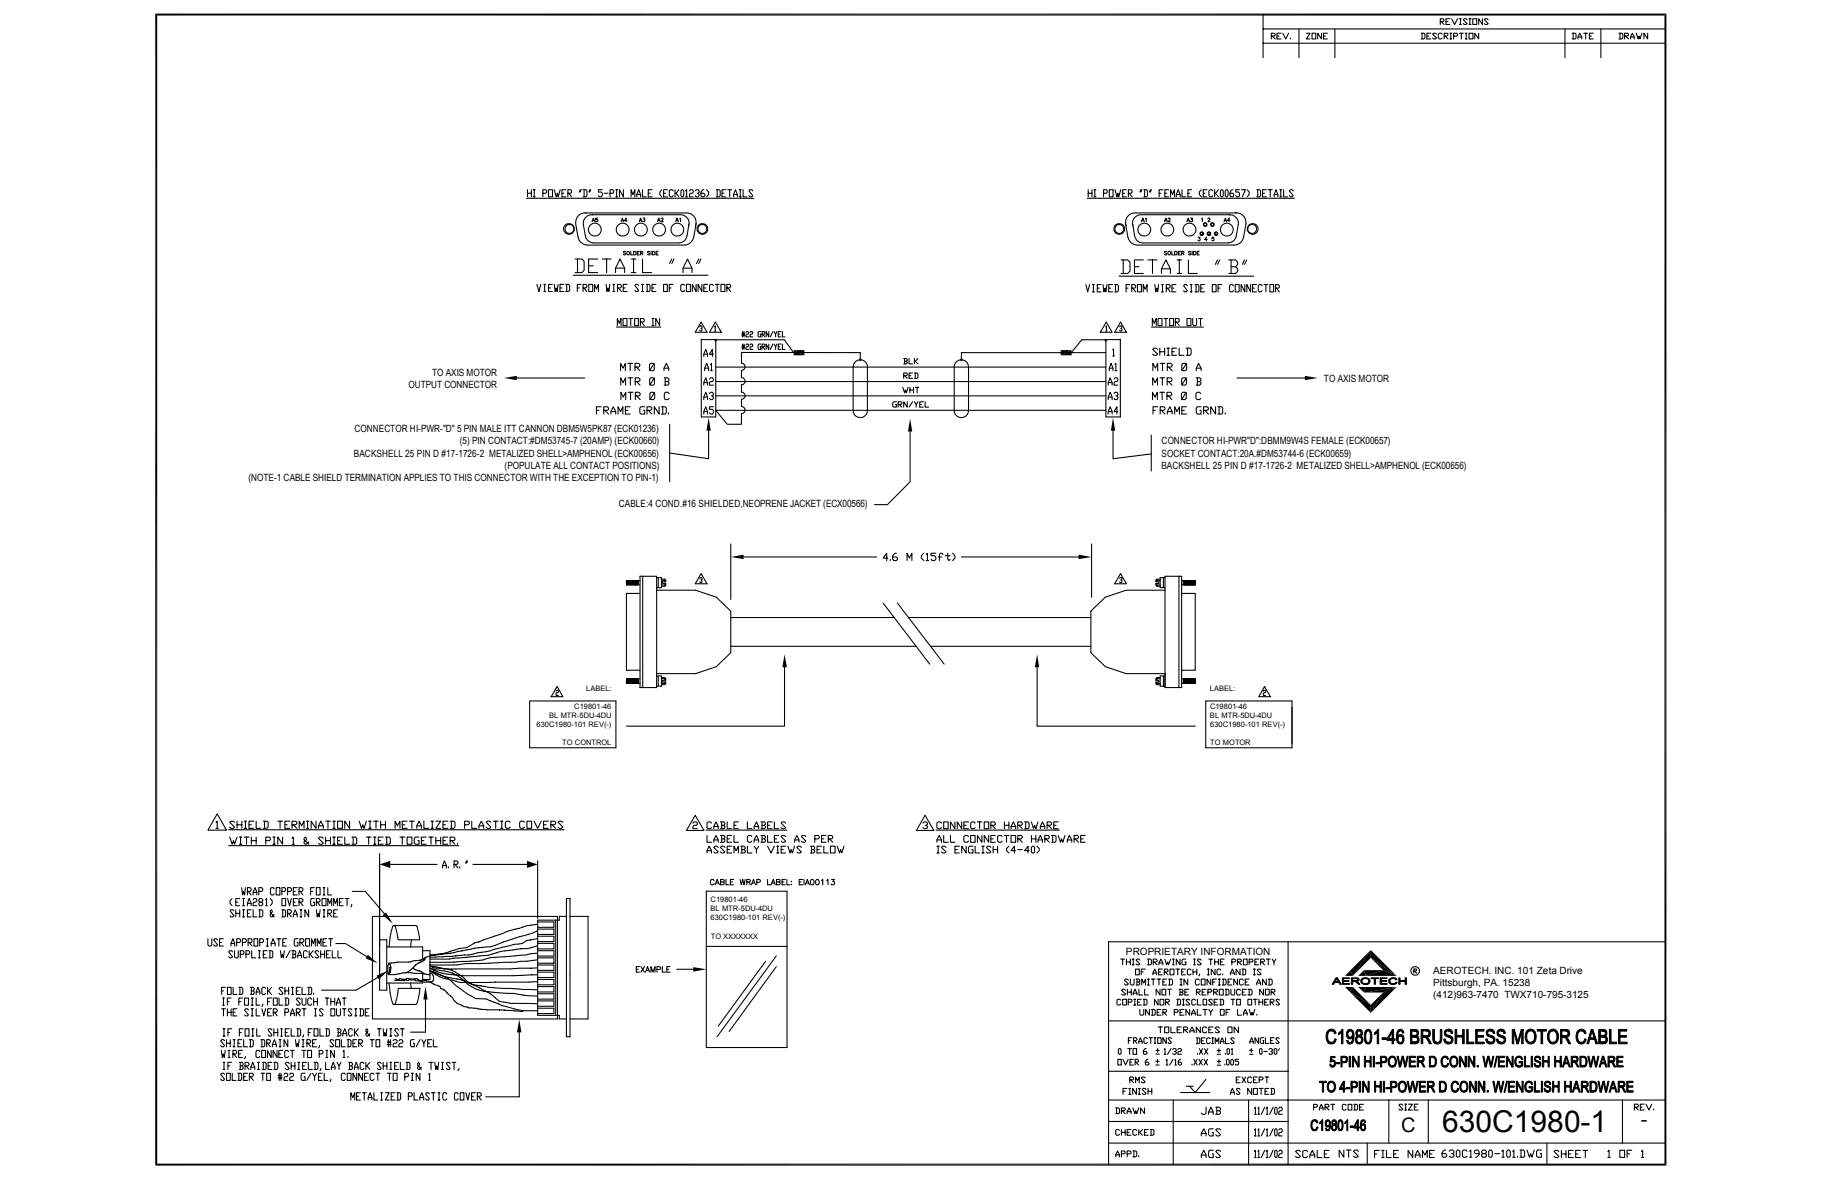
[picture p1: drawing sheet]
<svg xmlns="http://www.w3.org/2000/svg" width="432mm" height="279mm" viewBox="0 0 432 279" stroke-linecap="round" stroke-linejoin="round" font-family="sans-serif">
<defs><g id="words">
<text font-size="7.1" x="341.8" y="268.3">630C1980-1</text>
<g font-size="4.7">
<text x="332.1" y="268.4">C</text>
<text x="388.9" y="266.9">-</text>
</g>
<g font-size="2.4">
<text x="102.4" y="89">TO AXIS MOTOR</text>
<text x="96.8" y="91.9">OUTPUT CONNECTOR</text>
<text x="313.8" y="90.4">TO AXIS MOTOR</text>
<text x="84" y="102.4">CONNECTOR HI-PWR-&quot;D&quot; 5 PIN MALE ITT CANNON DBM5W5PK87 (ECK01236)</text>
<text x="109" y="105.3">(5) PIN CONTACT:#DM53745-7 (20AMP) (ECK00660)</text>
<text x="275.3" y="105.3">CONNECTOR HI-PWR&quot;D&quot;:DBMM9W4S FEMALE (ECK00657)</text>
<text x="58.9" y="114">(NOTE-1 CABLE SHIELD TERMINATION APPLIES TO THIS CONNECTOR WITH THE EXCEPTION TO PIN-1)</text>
<text x="83.9" y="108.2">BACKSHELL 25 PIN D #17-1726-2 METALIZED SHELL&gt;AMPHENOL (ECK00656)</text>
<text x="119.6" y="111.1">(POPULATE ALL CONTACT POSITIONS)</text>
<text x="275.3" y="111.1">BACKSHELL 25 PIN D #17-1726-2 METALIZED SHELL&gt;AMPHENOL (ECK00656)</text>
<text x="275.3" y="108.2">SOCKET CONTACT:20A.#DM53744-6 (ECK00659)</text>
<text x="146.6" y="120.2">CABLE:4 COND.#16 SHIELDED,NEOPRENE JACKET (ECX00566)</text>
<text x="266.8" y="226.3">PROPRIETARY INFORMATION</text>
<text x="339.6" y="230.7">AEROTECH. INC. 101 Zeta Drive</text>
<text x="339.6" y="233.6">Pittsburgh, PA. 15238</text>
<text x="339.6" y="236.4">(412)963-7470 TWX710-795-3125</text>
</g>
<g font-size="1.8">
<text x="136.1" y="168">C19801-46</text>
<text x="138.9" y="163.7">LABEL:</text>
<text x="286.7" y="163.7">LABEL:</text>
<text x="286.8" y="168">C19801-46</text>
<text x="127.2" y="172.3">630C1980-101 REV(-)</text>
<text x="130.1" y="170.1">BL MTR-5DU-4DU</text>
<text x="286.7" y="170.1">BL MTR-5DU-4DU</text>
<text x="286.8" y="172.3">630C1980-101 REV(-)</text>
<text x="133.2" y="176.6">TO CONTROL</text>
<text x="286.8" y="176.6">TO MOTOR</text>
<text x="168.4" y="216">BL MTR-5DU-4DU</text>
<text x="168.4" y="213.8">C19801-46</text>
<text x="168.4" y="218.1">630C1980-101 REV(-)</text>
<text x="168.4" y="222.4">TO XXXXXXX</text>
</g>
</g></defs>
<g fill="none" stroke="#000" stroke-width=".25">
<path d="M299.3 3.4v10.3M299.3 10.2h95.4M299.3 6.9h95.4M301.3 8.6h.7l.2-.5-.2-.2h-.7v1.3M301.5 8.6l.7 .6M302.6 8.6h.5M303.6 7.9h-1v1.3h1M304 7.9l.7 1.3 .7-1.3M305.8 9v.2M307.8 6.9v6.8M309.6 7.9h.9l-.9 1.3h.9M310.9 7.9h.9v1.3h-.9z"/>
<path d="M313.2 7.9v1.3l-.9-1.3v1.3M313.6 8.6h.5M314.6 7.9h-1v1.3h1M316.4 6.9v6.8M336.8 7.9h.7l.2 .2v.9l-.2 .2h-.7M337 7.9v1.3M338.2 8.6h.4M339.1 7.9h-.9v1.3h.9M340.4 8.1l-.2-.2h-.4l-.3 .2 .9 .9-.2 .2h-.4l-.3-.2M341.3 5.1h.7l.2-.4-.2-.3h-.7v1.4M341.5 5.1l.7 .7M341.8 8.1l-.2-.2h-.5l-.2 .2v.9l.2 .2h.5l.2-.2"/>
<path d="M342.3 8.6h.6l.3-.5-.3-.2h-.6v1.3M342.5 8.6l.7 .6M342.7 5.1h.5M343.6 4.4h-.9v1.4h.9M343.6 9.2h.5M343.6 7.9h.5M343.8 7.9v1.3M344 4.4l.7 1.4 .7-1.4M344.5 8.6h.7l.2-.5-.2-.2h-.7v1.3M345.9 5.8h.4M345.9 4.4h.4M345.9 7.9h.9"/>
<path d="M346.1 4.4v1.4M346.3 7.9v1.3M347.3 9.2h.4M347.3 7.9h.4M347.5 7.9v1.3M347.7 4.7l-.2-.3h-.5l-.2 .3 .9 .9-.2 .2h-.5l-.2-.2M348.1 7.9h1v1.3h-1zM348.1 5.8h.5M348.1 4.4h.5M348.4 4.4v1.4M349 4.4h1v1.4h-1zM350.4 7.9v1.3l-.9-1.3v1.3"/>
<path d="M351.3 4.4v1.4l-.9-1.4v1.4M352.7 4.7l-.2-.3h-.5l-.2 .3 .9 .9-.2 .2h-.5l-.2-.2M370.9 6.9v6.8M372.6 7.9h.7l.2 .2v.9l-.2 .2h-.7M372.8 7.9v1.3M374 9.2v-.4l.4-.9 .5 .9v.4M374 8.8h.9M375.3 7.9h.9M375.8 7.9v1.3M376.7 8.6h.4M377.6 7.9h-.9v1.3h.9M379.4 6.9v6.8"/>
<path d="M383.7 7.9h.6l.3 .2v.9l-.3 .2h-.6M383.9 7.9v1.3M385 8.6h.7l.3-.5-.3-.2h-.7v1.3M385.3 8.6l.7 .6M386.4 9.2v-.4l.4-.9 .5 .9v.4M386.4 8.8h.9M387.8 7.9l.4 1.3 .3-.6 .2 .6 .4-1.3M390.5 7.9v1.3l-.9-1.3v1.3M124.8 47h53.8M125 45.8h.9M125 45v1.7M125.9 45v1.7"/>
<path d="M126.4 45h.4M126.4 46.7h.4M126.6 45v1.7M128.7 45.8h.6l.3-.3-.3-.5h-.6v1.7M130 45h.9v1.7h-.9zM131.4 45l.4 1.7 .3-.9 .2 .9 .5-1.7M133.2 45.8h.4M134.1 45h-.9v1.7h.9M134.6 45.8h.7l.2-.3-.2-.5h-.7v1.7M134.8 45.8l.7 .9M137.5 45l-.2 .5M137.8 45l-.3 .5"/>
<path d="M138.2 45h.7l.2 .3v1.1l-.2 .3h-.7M138.4 45v1.7M138.7 50.5h24M138.9 50.5a2.29 2.29 0 0 0-2.5 2.6l.6 3.1a2.29 2.29 0 0 0 2.2 1.9h23M139.8 45l-.2 .5M140 45l-.2 .5M140.3 50.9h21M140.3 52.5l.3-.8 .4 .8M140.4 52.3h.4M140.5 50.9a2.06 2.06 0 0 0-2.2 2.4l.4 2.6a2 2 0 0 0 2 1.7h20.1M141.6 51.7h-.4v.4a.29 .29 0 0 1 .4 0 .29 .29 0 0 1 0 .4 .29 .29 0 0 1-.5-.1M142.7 45h-.9v.5h.7l.2 .3v.6l-.2 .3h-.4l-.3-.3"/>
<path d="M143.2 45.8h.9M144.6 45.8h.6l.3-.3-.3-.5h-.6v1.7M145.9 45h.5M145.9 46.7h.5M146.1 45v1.7M147.2 52.5l.3-.8 .3 .8M147.3 52.3h.4M147.7 45v1.7l-.9-1.7v1.7M148.3 59.7l-.2-.1-.4 .1 .6 .5-.2 .2-.4-.1M148.6 52.3h-.6l.4-.6v.8M149.5 59.6v.8h.4M149.6 46.7v-1.7l.4 1.1 .5-1.1v1.7"/>
<path d="M150.2 59.6h.3a.45 .45 0 0 1 .3 .4 .45 .45 0 0 1-.3 .4h-.3zM150.9 46.7v-.6l.5-1.1 .4 1.1v.6M150.9 46.1h.9M151 60h.3M151.5 52.5l.3-.8 .3 .8M151.6 59.6h-.6v.8h.6M151.6 52.3h.4M151.8 60l.5-.1v-.3h-.5v.8M152.1 60l.3 .4M152.3 45v1.7h.9M152.4 51.7h.4l-.2 .3a.27 .27 0 0 1 .2 .5 .27 .27 0 0 1-.5-.1M153.6 45.8h.5"/>
<path d="M154 59.7l-.2-.1-.3 .1 .5 .5-.2 .2-.3-.1M154.3 59.6v.8M154.6 45h-1v1.7h1M154.6 59.6a.44 .44 0 0 1 .6 .4 .44 .44 0 0 1-.6 .4zM155.5 60h.3M155.8 52.5l.3-.8 .4 .8M156 52.3h.3M156 59.6h-.5v.8h.5M156.7 51.9l.1-.2 .3 .2-.5 .6h.6M156.8 45l-.4 .5v.6l.4 .6M157.3 45.8h.4M158.2 45h-.9v1.7h.9"/>
<path d="M159.6 45.3l-.3-.3h-.4l-.3 .3v1.1l.3 .3h.4l.3-.3M160 45v1.7M160.1 52.5l.3-.8 .4 .8M160.2 45.8l.7 .9M160.3 52.3h.4M160.9 45l-.7 .8h-.2M161.1 51.9l.2-.2v.8M161.4 50.9a2 2 0 0 1 1.8 2.7M161.6 45l.5 .3v1.1l-.3 .3h-.2l-.2-.3v-1.1zM162.5 45.3l.2-.3v1.7M162.5 46.7h.4M162.8 50.5a2.26 2.26 0 0 1 2 3"/>
<path d="M163.3 53.1l-.5 2.8a1.99 1.99 0 0 1-1.9 1.7M163.4 45.3l.2-.3h.5l.2 .3-.2 .5h-.5l-.2 .3v.6h.9M164.8 45.3l.2-.3h.4l.3 .3v.2l-.5 .3M165 53l-.6 3.2a2.39 2.39 0 0 1-2.2 1.9M165.4 45.8l.3 .3-.3 .6h-.4l-.2-.3M166.8 45h-.2l-.5 .5v.9l.3 .3h.4l.2-.6-.2-.3h-.7M167.5 45l.4 .5v.6l-.4 .6M169.8 45h.6l.3 .3v1.1l-.3 .3h-.6M170 45v1.7M171.1 45.8h.5M172 45h-.9v1.7h.9M172.5 45h.9"/>
<path d="M172.9 45v1.7M173.9 46.7v-.6l.4-1.1 .5 1.1v.6M173.9 46.1h.9M175.2 45h.5M175.2 46.7h.5M175.4 45v1.7M176.1 45v1.7h.9M178.4 45.3l-.2-.3h-.5l-.2 .3 .9 1.1-.2 .3h-.5l-.2-.3M257.7 47h49M257.9 45v1.7M257.9 45.8h.9M258.8 45v1.7"/>
<path d="M259.2 45h.5M259.2 46.7h.5M259.5 45v1.7M261.5 45.8h.7l.2-.3-.2-.5h-.7v1.7M262.9 45h.9v1.7h-.9zM264.2 45l.5 1.7 .2-.9 .2 .9 .5-1.7M266.1 45.8h.4M267 45h-.9v1.7h.9M267.4 45.8h.7l.2-.3-.2-.5h-.7v1.7M267.6 45.8l.7 .9M268.4 53.1l.5 2.8a1.99 1.99 0 0 0 1.9 1.7M268.9 50.5a2.26 2.26 0 0 0-2 3"/>
<path d="M269 50.5h24M270.3 50.9a2 2 0 0 0-1.8 2.7M270.4 45l-.3 .5M270.4 50.9h21.1M270.5 52.5l.3-.8 .4 .8M270.6 45l-.2 .5M270.6 52.3h.5M271.1 45h.6l.2 .3v1.1l-.2 .3h-.6M271.3 45v1.7M271.4 51.9l.3-.2v.8M272.6 45l-.2 .5M272.9 45l-.3 .5"/>
<path d="M274.7 45.8h.4M275.6 45h-.9v1.7M276 52.5l.3-.8 .3 .8M276.1 45.8h.4M276.1 52.3h.4M276.5 59.7l-.5-.1v.3l.4 .2 .1 .2-.2 .1-.3-.1M276.8 51.9l.2-.2 .3 .1v.2l-.5 .5h.6M276.9 45h-.8v1.7h.8M277.4 46.7v-1.7l.5 1.1 .4-1.1v1.7M277.7 59.6v.8h.5M278.4 59.6l.5 .1-.1 .7h-.4zM278.8 46.7v-.6l.4-1.1 .5 1.1v.6"/>
<path d="M278.8 46.1h.9M279.2 60h.4M279.8 59.6h-.6v.8h.6M280 60l.5-.1v-.3h-.5v.8M280.1 45v1.7h1M280.3 60l.3 .4M281.3 52.5l.3-.8 .3 .8M281.4 52.3h.4M281.5 45.8h.4M282.2 51.7h.4l-.2 .3a.29 .29 0 0 1 .2 .3 .29 .29 0 0 1-.2 .3 .29 .29 0 0 1-.3-.2M282.2 59.7l-.2-.1-.3 .1 .5 .5-.2 .2-.3-.1M282.4 45h-.9v1.7h.9"/>
<path d="M282.5 59.6v.8M282.8 59.6h.3a.45 .45 0 0 1 .3 .4 .45 .45 0 0 1-.3 .4h-.3zM283.7 60h.3M284 56.2h.4l-.2 .3a.28 .28 0 0 1 .2 .5 .28 .28 0 0 1-.5-.1M284.2 59.6h-.5v.8h.5M284.6 55.2l.2-.2 .2 .2 .2 .2-.2 .2h-.4v-.4l.2-.2 .4 .4-.2 .2h-.4zM284.7 45l-.5 .5v.6l.5 .6M284.8 51.9l.1-.2v.8M285.2 45.8h.4M286 45h-.8v1.7h.8M286.1 56.8h-.6l.4-.6v.9M286.3 55.2l.2-.2 .3 .2v.4h-.5v-.4l.2-.2 .4 .4-.1 .2h-.5z"/>
<path d="M286.3 51.9l.1-.2 .3 .1v.2l-.4 .5h.5M287.1 53h.5v.5h-.5l-.1-.3zM287.4 45.3l-.2-.3h-.5l-.2 .3v1.1l.2 .3h.5l.2-.3M287.7 56.2h-.4l-.1 .4a.3 .3 0 0 1 .5 0 .3 .3 0 0 1-.1 .4 .3 .3 0 0 1-.4-.1M287.9 45v1.7M288 55.2l.2-.2 .3 .2v.4h-.5l-.1-.2zM288.1 45.8l.7 .9M288.8 45l-.7 .8h-.2M289.4 45h.3l.2 .3v1.1l-.2 .3h-.3l-.2-.3v-1.1zM290.1 52.5l.3-.8 .3 .8M290.2 52.3h.4M290.6 45h.2l.2 .3v1.1l-.2 .3h-.2l-.2-.3v-1.1z"/>
<path d="M291.3 50.9a2.06 2.06 0 0 1 2.2 2.4l-.5 2.6a2 2 0 0 1-2 1.7h-20.1M291.5 52.3h-.6l.4-.6v.8M292.2 45h-.3l-.4 .5v.9l.2 .3h.5l.2-.3-.2-.6h-.7M292.8 50.5a2.29 2.29 0 0 1 2.5 2.6l-.6 3.1a2.29 2.29 0 0 1-2.2 1.9h-23a2.34 2.34 0 0 1-2.2-1.9l-.6-3.2M293.8 45h-.9v.5h.6l.3 .3v.6l-.3 .3h-.4l-.2-.3M294.2 45h.9l-.7 1.7M295.6 45l.4 .5v.6l-.4 .6M297.9 45h.6l.2 .3v1.1l-.2 .3h-.6M298.1 45v1.7M299.2 45.8h.5M300.1 45h-.9v1.7h.9M300.6 45h.9"/>
<path d="M301 45v1.7M302 46.7v-.6l.4-1.1 .5 1.1v.6M302 46.1h.9M303.3 45h.4M303.3 46.7h.4M303.5 45v1.7M304.2 45v1.7h.9M306.5 45.3l-.3-.3h-.4l-.2 .3 .9 1.1-.3 .3h-.4l-.2-.3M127.3 67.4l.4 1.7 .5-1.7M128.9 67.4h.4M128.9 69.1h.4M129.1 67.4v1.7"/>
<path d="M130 68.2h.5M130.9 67.4h-.9v1.7h.9M131.4 67.4l.2 1.7 .2-.9 .2 .9 .2-1.7M132.7 68.2h.5M133.6 67.4h-.9v1.7h.9M134.1 67.4h.6l.3 .2v1.2l-.3 .3h-.6M134.3 67.4v1.7M135.8 65.2h32M136.3 61.4h1.6l.5 .5v2.2l-.5 .5h-1.6M136.8 68.2h.4M136.9 61.4v3.2M137.7 67.4h-.9v1.7"/>
<path d="M138.2 68.2h.7l.2-.3-.2-.5h-.7v1.7M138.4 68.2l.7 .9M139.5 63h1.1M139.5 67.4h1v1.7h-1zM140.9 69.1v-1.7l.5 1.1 .4-1.1v1.7M141.6 61.4h-2.1v3.2h2.1M142.7 61.4h2.1M143.6 67.4l.2 1.7 .3-.9 .2 .9 .2-1.7M143.8 61.4v3.2M145.2 67.4h.5M145.2 69.1h.5M145.5 67.4v1.7"/>
<path d="M145.9 64.6v-1.1l1-2.1 1.1 2.1v1.1M145.9 63.5h2.1M146.1 77.5h10.5M146.3 77.2v-1.7l.5 1.1 .4-1.1v1.7M146.3 68.2h.7l.3-.6-.3-.2h-.7v1.7M146.6 68.2l.7 .9M147.7 75.5h.9v1.7h-.9zM147.7 68.2h.5M148.6 67.4h-.9v1.7h.9M149.1 75.5h.8M149.5 75.5v1.7M149.6 64.6h1.1"/>
<path d="M149.6 61.4h1.1M150.2 61.4v3.2M150.4 75.5h.9v1.7h-.9zM151.3 67.6l-.2-.2h-.4l-.2 .2 .8 1.2-.2 .3h-.4l-.2-.3M151.8 76.3h.6l.3-.6-.3-.2h-.6v1.7M152 67.4h.5M152 69.1h.5M152 76.3l.7 .9M152.3 61.4v3.2h2.1M152.3 67.4v1.7M153.2 67.4h.6l.3 .2v1.2l-.3 .3h-.6M153.4 67.4v1.7"/>
<path d="M154.5 68.2h.5M154.5 75.5h.5M154.5 77.2h.5M154.7 75.5v1.7M155.4 67.4h-.9v1.7h.9M156.3 75.5v1.7l-.9-1.7v1.7M157.3 67.4h.9v1.7h-.9zM158.6 68.2h.4M159.2 61.4l-.5 1M159.5 67.4h-.9v1.7M159.7 61.4l-.5 1M161.9 64.6v-1.1l1-2.1 1.1 2.1v1.1"/>
<path d="M161.9 63.5h2.1M162.3 67.6l-.3-.2h-.4l-.3 .2v1.2l.3 .3h.4l.3-.3M162.7 67.4h.9v1.7h-.9zM164.8 78.7l1.4-2.4 1.4 2.4M164.8 78.7h2.8M165 67.4v1.7l-.9-1.7v1.7M165.6 61.4l-.5 1M165.8 77.4l.1-.2h.3l.2 .4-.3 .3M166.1 61.4l-.5 1M166.2 77.9l.2 .1-.2 .4h-.3l-.1-.2M166.3 67.4v1.7l-.9-1.7v1.7M166.8 68.2h.5"/>
<path d="M167.7 67.4h-.9v1.7h.9M168.1 78.7l1.4-2.4 1.4 2.4M168.2 78.7h2.8M169.1 67.6l-.3-.2h-.4l-.3 .2v1.2l.3 .3h.4l.3-.3M169.4 77.4l.1-.2v1.2M169.4 78.4h.2M169.5 67.4h.9M170 67.4v1.7M170.9 67.4h.9v1.7h-.9zM172.3 68.2h.6l.2-.3-.2-.5h-.6v1.7M172.5 68.2l.6 .9M175.8 79.4h.6"/>
<path d="M175.8 79h.6M176 78.6v1.2M176.3 78.6v1.2M176.8 78.8l.2-.2h.2l.2 .2-.2 .4h-.2l-.2 .2v.4h.6M177.8 78.8l.1-.2h.3l.2 .2-.2 .4h-.3l-.1 .2v.4h.6M180.3 78.6h-.5l-.1 .2v.8l.1 .2h.5v-.6h-.2M180.6 79.2h.5l.2-.2-.2-.4h-.5v1.2M180.8 79.2l.5 .6M182.2 78.6v1.2l-.6-1.2v1.2M183.2 78.6l-.7 1.2M183.5 78.6l.3 .6v.6M184.1 78.6l-.3 .6"/>
<path d="M184.4 79.2h.4M185.1 78.6h-.7v1.2h.7M185.4 78.6v1.2h.7M257.3 67.4l.5 1.8 .4-1.8M258.9 67.4h.5M258.9 69.2h.5M259.1 67.4v1.8M260.1 68.3h.4M260.9 67.4h-.8v1.8h.8M261.4 67.4l.2 1.8 .3-.9 .2 .9 .2-1.8M262.1 77.4l.1-.2v1.2M262.1 78.4h.2"/>
<path d="M262.8 68.3h.4M263.5 78.7h-2.8l1.5-2.4 1.4 2.4M263.7 67.4h-.9v1.8h.9M264.1 78.7h2.8M264.2 67.4h.6l.2 .3v1.2l-.2 .3h-.6M264.2 78.7l1.4-2.4 1.4 2.4M264.4 67.4v1.8M265.2 65.4h31.9M265.3 77.4l.2-.2h.3l.1 .2-.1 .5h-.2M265.7 61.6h1.6l.5 .5v2.2l-.5 .5h-1.6M265.8 77.9l.1 .1-.1 .4h-.3l-.2-.2M266.2 61.6v3.2"/>
<path d="M266.9 68.3h.4M267.8 67.4h-.9v1.8M268.2 68.3h.7l.3-.3-.3-.6h-.7v1.8M268.4 68.3l.8 .9M268.9 63.2h1M269.6 67.4h.9v1.8h-.9zM270.9 69.2v-1.8l.5 1.2 .5-1.2v1.8M271 61.6h-2.1v3.2h2.1M272 61.6h2.2M272.9 77.5h12.3M273.1 77.2v-1.7l.5 1.1 .4-1.1v1.7M273.1 61.6v3.2"/>
<path d="M273.7 67.4l.2 1.8 .3-.9 .2 .9 .2-1.8M274.4 75.5h1v1.7h-1zM275.3 64.8v-1.1l1-2.1 1.1 2.1v1.1M275.3 63.7h2.1M275.3 67.4h.4M275.3 69.2h.4M275.5 67.4v1.8M275.8 75.5h.9M276.3 75.5v1.7M276.4 68.3h.7l.2-.3-.2-.6h-.7v1.8M276.6 68.3l.7 .9M277.2 75.5h.9v1.7h-.9z"/>
<path d="M277.7 68.3h.5M278.6 76.3h.7l.2-.3-.2-.5h-.7v1.7M278.7 67.4h-1v1.8h1M278.8 76.3l.7 .9M279 64.8h1M279 61.6h1M279.5 61.6v3.2M281.3 75.5h.9v1.7h-.9zM281.4 67.7l-.2-.3h-.5l-.2 .3 .9 1.2-.2 .3h-.5l-.2-.3M281.6 61.6v3.2h2.2M282.1 67.4h.4M282.1 69.2h.4"/>
<path d="M282.3 67.4v1.8M282.7 75.5v1.4l.2 .3h.5l.2-.3v-1.4M283.2 67.4h.7l.2 .3v1.2l-.2 .3h-.7M283.5 67.4v1.8M284.1 75.5h.8M284.5 75.5v1.7M284.6 68.3h.4M285.5 67.4h-.9v1.8h.9M287.3 67.4h.9v1.8h-.9zM288.5 61.6l-.5 1.1M288.7 68.3h.4M289.1 61.6l-.6 1.1"/>
<path d="M289.6 67.4h-.9v1.8M291.2 61.6h1.6l.5 .5v.6l-.5 .5M291.8 63.2h1l.5 .5v.6l-.5 .5h-1.6M291.8 61.6v3.2M292.3 67.7l-.2-.3h-.5l-.2 .3v1.2l.2 .3h.5l.2-.3M292.7 67.4h1v1.8h-1zM294.9 61.6l-.5 1.1M295 67.4v1.8l-.9-1.8v1.8M295.5 61.6l-.6 1.1M296.4 67.4v1.8l-.9-1.8v1.8M296.8 68.3h.5M297.8 67.4h-1v1.8h1"/>
<path d="M299.1 67.7l-.2-.3h-.5l-.2 .3v1.2l.2 .3h.5l.2-.3M299.6 67.4h.9M300 67.4v1.8M300.9 67.4h.9v1.8h-.9zM302.3 68.3h.7l.2-.3-.2-.6h-.7v1.8M302.5 68.3l.7 .9M122.5 89.6h16.1M141.4 97.2h.5M142.5 96.4h-1.1v1.7M143.1 97.2h.8l.3-.2v-.3l-.3-.3h-.8v1.7M143.3 97.2l.9 .9M144.8 98.1v-.6l.5-1.1 .6 1.1v.6"/>
<path d="M144.8 97.5h1.1M146.5 98.1v-1.7l.6 1.1 .5-1.1v1.7M147.1 87.8v-1.7l.6 1.1 .5-1.1v1.7M147.1 91.3v-1.8l.6 1.2 .6-1.2v1.8M147.2 94.7v-1.7l.5 1.1 .6-1.1v1.7M148.2 97.2h.6M148.8 86.1h1.1M148.8 89.5h1.1M148.8 93h1.2M149.4 96.4h-1.2v1.7h1.2M149.4 86.1v1.7M149.4 89.5v1.8"/>
<path d="M149.4 93v1.7M150.5 87h.8l.3-.3v-.3l-.3-.3h-.8v1.7M150.5 90.4h.9l.3-.3v-.3l-.3-.3h-.9v1.8M150.6 93.8h.8l.3-.2v-.3l-.3-.3h-.8v1.7M150.8 87l.8 .8M150.8 90.4l.9 .9M150.9 93.8l.8 .9M152.8 96.4h-.9l-.3 .3v1.1l.3 .3h.9v-.9h-.3M153.3 97.2h.9l.3-.2v-.3l-.3-.3h-.9v1.7M153.6 97.2l.9 .9M153.9 86.4l.3-.3h.6l.3 .3v1.1l-.3 .3h-.6l-.3-.3zM154.2 89.5h.6l.3 .3v1.2l-.3 .3h-.6l-.2-.3v-1.2z"/>
<path d="M154.3 93h.6l.3 .3v1.1l-.3 .3h-.6l-.3-.3v-1.1zM155.1 86.1l-1.2 1.7M155.1 89.5l-1.1 1.8M155.2 93l-1.2 1.7M156.2 96.4v1.7l-1.1-1.7v1.7M156.8 96.4h.8l.3 .3v1.1l-.3 .3h-.8M157.1 96.4v1.7M157.4 87.8v-.6l.5-1.1 .6 1.1v.6M157.4 87.2h1.1M157.4 89.5h.8l.3 .3v.3l-.3 .3M157.6 90.4h.6l.3 .3v.3l-.3 .3h-.8M157.6 89.5v1.8"/>
<path d="M158.5 97.8v.3M158.6 93.3l-.3-.3h-.6l-.3 .3v1.1l.3 .3h.6l.3-.3M166.2 80.3v18.5h3.4v-18.3h-3.4M166.8 98.1v-.6l.5-1.1 .4 1.1v.6M166.8 91.3v-.6l.5-1.2 .4 1.2v.6M166.8 94.7v-.6l.5-1.1 .4 1.1v.6M166.8 84.5v-.6l.5-1.1 .4 1.1v.6M166.8 97.5h.9M166.8 90.7h.9M166.8 94.1h.9M166.8 83.9h.9M167 87.8v-.6l.5-1.1 .4 1.1v.6"/>
<path d="M167 87.2h.9M168.1 89.8l.3-.3h.4l.3 .3-.3 .6h-.4l-.3 .3v.6h1M168.1 93.3l.3-.3h.4l.3 .3v.3l-.5 .2M168.4 86.4l.2-.3v1.7M168.4 87.8h.4M168.8 93.8l.3 .3-.3 .6h-.4l-.3-.3M169.1 96.4h-1v.6h.7l.3 .2v.6l-.3 .3h-.4l-.3-.3M169.1 83.9h-1l.7-1.1v1.7M169.6 93.8h92.5M169.6 87h92.5M169.6 90.4h92.5M169.6 80.5h16.3"/>
<path d="M175.8 82.4h.6M175.8 82h.6M176 81.5v1.3M176.3 81.5v1.3M176.8 81.7l.2-.2h.2l.2 .2-.2 .5h-.2l-.2 .2v.4h.6M177.8 81.7l.1-.2h.3l.2 .2-.2 .5h-.3l-.1 .2v.4h.6M180.3 81.5h-.5l-.1 .2v.9l.1 .2h.5v-.6h-.2M180.6 82.2h.5l.2-.2-.2-.5h-.5v1.3M180.8 82.2l.5 .6M182.2 81.5v1.3l-.6-1.3v1.3M183.2 81.5l-.7 1.3M183.5 81.5l.3 .7v.6"/>
<path d="M184.1 81.5l-.3 .7M184.4 82.2h.4M185.1 81.5h-.7v1.3h.7M185.4 81.5v1.3h.7M185.9 80.6l2.2 3M202.5 86a1.7 1.7 0 0 1 1.9-.7 1.7 1.7 0 0 1 1.2 1.7v10.2a1.69 1.69 0 0 1-1.7 1.8 1.69 1.69 0 0 1-1.7-1.8v-10.2zM203.9 85.3v-1.7l-28.2-.1v2.6a.85 .85 0 0 1 .9 .8 .85 .85 0 0 1-.9 .9v1.7a.85 .85 0 0 1 .9 .8 .85 .85 0 0 1-.9 .9v1.7a.85 .85 0 0 1 .9 .9 .85 .85 0 0 1-.9 .8v1.7a.85 .85 0 0 1 .9 .9 .85 .85 0 0 1-.9 .8v2.5h-3.4l-2.7-3.3h92.5M212.4 95.2h-.6l-.2 .2v.9l.2 .2h.6v-.7h-.2M212.9 95.8h.6l.2-.4-.2-.2h-.6v1.3M213.1 95.8l.6 .7M214 91.8l.4 1.3 .2-.7 .2 .7 .4-1.3M214.2 85h.6l.2 .2-.2 .4"/>
<path d="M214.2 89h.6l.2-.4-.2-.2h-.6v1.3M214.4 85.6h.4l.2 .4-.2 .2h-.6M214.4 85v1.2M214.4 89l.6 .7M215 95.2v1.3l-.8-1.3v1.3M215.4 85v1.2h.9M215.4 89h.5M215.6 91.8v1.3M215.6 92.4h.9M216.3 88.4h-.9v1.3h.9M216.3 95.2l-.9 1.3M216.5 91.8v1.3"/>
<path d="M216.7 95.2l.4 .6v.7M216.7 88.4h.6l.3 .2v.9l-.3 .2h-.6M216.7 85v1.2M216.9 91.8h.9M216.9 85.6l.7 .6M216.9 88.4v1.3M217.3 91.8v1.3M217.6 85l-.7 .6h-.2M217.6 95.2l-.5 .6M218 95.8h.4M218.8 95.2h-.8v1.3h.8M219.2 95.2v1.3h.9"/>
<path d="M226.4 86a1.7 1.7 0 0 1 2-.7 1.7 1.7 0 0 1 1.1 1.7v10.2a1.69 1.69 0 0 1-1.7 1.8 1.69 1.69 0 0 1-1.7-1.8v-10.2zM262.1 80.5h-5.7l-2.4 3M262.1 83.6h-34.3v1.7M262.6 98.1v-.6l.5-1.1 .5 1.1v.6M262.6 91.3v-.6l.5-1.2 .5 1.2v.6M262.6 94.7v-.6l.5-1.1 .5 1.1v.6M262.6 97.5h1M262.6 90.7h1M262.6 94.1h1M262.9 87.8v-.6l.4-1.1 .5 1.1v.6M262.9 87.2h.9M263.7 82.9l.2-.2v1.7"/>
<path d="M263.7 84.4h.4M264 89.8l.2-.3h.5l.2 .3-.2 .6h-.5l-.2 .3v.6h.9M264 93.3l.2-.3h.5l.2 .6-.2 .2h-.2M264.2 86.4l.3-.3v1.7M264.2 87.8h.5M264.7 93.8l.2 .3-.2 .6h-.5l-.2-.3M264.9 97.5h-.9l.7-1.1v1.7M265.5 80.3v18.5h-3.4v-18.3h3.4M273.1 94.7v-1.7l.6 1.1 .6-1.1v1.7M273.2 91.3v-1.8l.6 1.2 .5-1.2v1.8M273.2 87.8v-1.7l.6 1.1 .6-1.1v1.7M273.3 97.2h.5"/>
<path d="M274.3 82.8l-.3-.3h-.6l-.2 .3 1.1 1.1-.3 .3h-.6l-.2-.3M274.4 96.4h-1.1v1.7M274.9 93h1.1M274.9 82.5v1.7M274.9 83.4h1.1M274.9 89.5h1.2M275 97.2h.8l.3-.2v-.3l-.3-.3h-.8v1.7M275 86.1h1.1M275.3 97.2l.8 .9M275.4 93v1.7M275.5 89.5v1.8M275.5 86.1v1.7"/>
<path d="M276 82.5v1.7M276.6 93.8h.9l.2-.2v-.3l-.2-.3h-.9v1.7M276.6 90.4h.9l.2-.6-.2-.3h-.9v1.8M276.6 82.5h.6M276.6 84.2h.6M276.6 87h.9l.3-.3v-.3l-.3-.3h-.9v1.7M276.6 98.1v-.6l.6-1.1 .6 1.1v.6M276.6 97.5h1.2M276.9 82.5v1.7M276.9 93.8l.8 .9M276.9 90.4l.8 .9M276.9 87l.9 .8"/>
<path d="M277.7 83.4h.6M278.4 98.1v-1.7l.5 1.1 .6-1.1v1.7M278.8 82.5h-1.1v1.7h1.1M279.4 82.5v1.7h1.2M280 93.3l.3-.3h.5l.3 .3v1.1l-.3 .3h-.5l-.3-.3zM280 89.8l.3-.3h.6l.3 .3v1.2l-.3 .3h-.6l-.3-.3zM280.1 86.4l.3-.3h.5l.3 .3v1.1l-.3 .3h-.5l-.3-.3zM280.1 97.2h.6M281.1 82.5h.9l.3 .3v1.1l-.3 .3h-.9M281.1 93l-1.1 1.7M281.2 89.5l-1.2 1.8M281.2 96.4h-1.1v1.7h1.1"/>
<path d="M281.2 86.1l-1.1 1.7M281.4 82.5v1.7M283.5 89.5h.8l.3 .3v.3l-.3 .3M283.5 87.8v-.6l.6-1.1 .5 1.1v.6M283.5 87.2h1.1M283.8 90.4h.5l.3 .3v.3l-.3 .3h-.8M283.8 89.5v1.8M284.6 93.3l-.3-.3h-.6l-.3 .3v1.1l.3 .3h.6l.3-.3M284.6 96.4h-.8l-.3 .3v1.1l.3 .3h.8v-.9h-.2M285.2 97.2h.9l.3-.2v-.3l-.3-.3h-.9v1.7M285.5 97.2l.9 .9M288.1 96.4v1.7l-1.2-1.7v1.7"/>
<path d="M288.6 96.4h.9l.3 .3v1.1l-.3 .3h-.9M288.9 96.4v1.7M290.4 97.8v.3M293.2 89.6h16M158.7 100.5v13.7M167.9 102.1v6.6l-9.2-1.3M215.7 102.3v11.9l-5.4 5.4h-3M263.8 102.1v6.6l9-1.1M272.8 103.1v8.5M148.5 138.6h3.2M148.5 137.6v.4M148.7 137.6l-.2 1"/>
<path d="M148.8 137.6l-.2 1M148.9 137.6l-.2 1M149 137.6l-.2 1M149.1 137.6l-.1 1M149.3 137.6l-.2 1M149.4 137.6l-.2 1M149.5 137.6l-.2 1M149.6 137.6l-.2 1M149.7 137.6l-.1 1M149.9 137.6l-.3 1M150 137.6l-.2 1M150.1 137.6l-.2 1"/>
<path d="M150.2 137.6l-.2 1M150.3 137.6l-.1 1M150.5 137.6l-.2 1M150.6 137.6l-.2 1M150.7 137.6l-.2 1M150.8 137.6l-.2 1M150.9 137.6l-.2 1M151 137.6l-.1 1M151.1 138.6l.2-1v1M151.2 137.6l-.2 1M151.7 137.6h-3.2v1M152.3 136.6v26.3z"/>
<path d="M155.6 139.9h9.2l5 1.6 3.4 3.3v9.9l-3.4 3.3-5 1.6h-9.2zM155.6 139.9v-3.3h-3.9v26.3h3.9M155.6 136.9h1.2v2.4h-1.2M156 136.9v2.4M156.8 137.2h.7l.3 .3v.4h-.7v.4h.7v.4l-.3 .2h-.7M156.8 138.6h.7M156.8 137.5h.7M157.5 137.2v.7M157.5 138.3v.6M164.8 138.3l1.4-2.4 1.4 2.4M164.8 138.3h2.8M165.8 137.1l.1-.2h.3l.2 .3-.3 .3"/>
<path d="M166.2 137.5l.2 .2-.2 .3-.4-.1M173.2 128.9v13.2M176.2 132h31.6M210.4 132.2h-1.1l.8-1.1v1.7M211 132.5v.3M212.4 131.1h-.3l-.6 .6v.8l.3 .3h.6l.3-.3v-.3l-.3-.2h-.9M215 132.8v-1.7l.5 1.1 .6-1.1v1.7M218.9 131.1l-.5 .6v.5l.5 .6M219.5 131.4l.3-.3v1.7M219.5 132.8h.6M221.8 131.1h-1.2v.6h.9l.3 .3v.5l-.3 .3h-.6l-.3-.3M222.3 132h.9"/>
<path d="M223.5 131.4l-.3-.3h-.3l-.3 .3v1.4M224 131.7h1.2M224.6 131.1v1.4l.3 .3 .3-.3M225.8 131.1l.5 .6v.5l-.5 .6M227.8 132h27.8M258.7 128.9v12.7M264.1 138.3h2.8M264.2 138.3l1.4-2.4 1.4 2.4M265.3 137.1l.2-.2h.3l.1 .3-.3 .3M265.8 137.5l.1 .2-.1 .3-.5-.1M274.2 138.6h.8M274.2 137.5h.8"/>
<path d="M274.2 137.2v.7M274.2 138.3v.6M275 137.2h-.8l-.3 .3v.4h.8v.4h-.8v.4l.3 .2h.8M275.7 136.9v2.4M276.1 139.9h-9.2l-4.9 1.6-3.5 3.3v9.9l3.5 3.3 4.9 1.6h9.2v3.3h3.9v-26.3h-3.9v26.3M276.1 136.9h-1.1v2.4h1.1M279.4 136.6v26.3zM280 137.6h3.3v1M280 138.6h3.3M280.4 138.6v-1l.2 1M280.5 137.6l.3 1M280.7 137.6l.1 1"/>
<path d="M280.8 137.6l.2 1M280.9 137.6l.2 1M281.1 137.6l.1 1M281.1 137.6l.2 1M281.3 137.6l.1 1M281.4 137.6l.2 1M281.5 137.6l.2 1M281.6 137.6l.2 1M281.7 137.6l.2 1M281.9 137.6l.2 1M282 137.6l.2 1M282.1 137.6l.2 1"/>
<path d="M282.2 137.6l.2 1M282.3 137.6l.2 1M282.4 137.6l.3 1M282.6 137.6l.1 1M282.7 137.6l.2 1M282.8 137.6l.2 1M283 137.6l.1 1M283 137.6l.3 1M283.2 137.6l.1 .4M151.7 140.6h-3.2v18.2h3.2M155.6 159.6v3.3zM173.2 153.2h43.9"/>
<path d="M173.2 146.3h38.7M185.9 158.1v14h-37.4M209.3 142.9l11 14.5M212.7 142.9l11.1 14.5M215.3 146.3h43.2M220.5 153.2h38M245.8 158.1v14h37.5M280 140.6h3.3v18.2h-3.3M125.5 166.1h20.5v11.1h-20.5zM130.6 165.1h2.7l-1.3-2.4-1.4 2.4M131.8 163.8l.1-.2h.3l.1 .2-.1 .4h-.3l-.1 .2v.4h.5M148.5 160.9h3.2"/>
<path d="M148.5 160.9v1h3.2M148.5 160.9l.2 1M148.5 161.5v.4M148.6 160.9l.2 1M148.7 160.9l.2 1M148.8 160.9l.2 1M149 160.9l.1 1M149.1 160.9l.2 1M149.2 160.9l.2 1M149.3 160.9l.2 1M149.4 160.9l.2 1M149.6 160.9l.1 1"/>
<path d="M149.6 160.9l.3 1M149.8 160.9l.2 1M149.9 160.9l.2 1M150 160.9l.2 1M150.2 160.9l.1 1M150.3 160.9l.2 1M150.4 160.9l.2 1M150.5 160.9l.2 1M150.6 160.9l.2 1M150.7 160.9l.2 1M150.9 160.9l.1 1M151 160.9l.2 1"/>
<path d="M151.1 160.9l.2 1v-1M155.6 160.2h1.2v2.4h-1.2M156 160.2v2.4M156.8 160.6h.7l.3 .2v.4h-.7v.4h.7v.4l-.3 .3h-.7M156.8 162h.7M156.8 160.8h.7M157.5 160.6v.6M157.5 161.6v.7M274.2 160.6v.6M274.2 161.6v.7M274.2 162h.8M274.2 160.8h.8"/>
<path d="M275 160.6h-.8l-.3 .2v.4h.8v.4h-.8v.4l.3 .3h.8M275.7 160.2v2.4M276.1 160.2h-1.1v2.4h1.1M280 160.9h3.3M280.4 160.9v1l.2-1M280.8 160.9l-.3 1M280.8 160.9l-.1 1M281 160.9l-.2 1M281.1 160.9l-.2 1M281.2 160.9l-.1 1M281.3 160.9l-.2 1M281.4 160.9l-.1 1"/>
<path d="M281.6 160.9l-.2 1M281.7 160.9l-.2 1M281.8 160.9l-.2 1M281.9 160.9l-.2 1M282.1 160.9l-.2 1M282.2 160.9l-.2 1M282.3 160.9l-.2 1M282.4 160.9l-.2 1M282.5 160.9l-.2 1M282.7 160.9l-.3 1M282.7 160.9l-.1 1M282.9 160.9l-.2 1"/>
<path d="M283 160.9l-.2 1M283.1 160.9l-.1 1M283.3 160.9v1h-3.3M283.3 161.5l-.1 .4M283.3 160.9l-.3 1M285.7 166.1h20.5v11.1h-20.5zM298.3 165.1l1.4-2.4 1.4 2.4M298.4 165.1h2.8M299.4 163.8l.1-.2h.3l.1 .2-.1 .4h-.3l-.1 .2v.4h.5M51.2 194.9l.3-.3v1.7M51.2 196.3h.6M51.5 192.9l2.2 3.8h-4.4z"/>
<path d="M54.2 196.6h79.5M54.4 198.4l.6 1.7 .3-.9 .3 .9 .6-1.7M55.6 194.9l-.3-.3h-.6l-.3 .3 1.2 1.1-.3 .3h-.6l-.3-.3M56.2 194.6v1.7M56.2 195.5h1.1M56.7 198.4h.6M57 198.4v1.7M57.3 194.6v1.7M57.9 194.6h.5M57.9 196.3h.5M57.9 198.4h1.1M58.2 194.6v1.7"/>
<path d="M58.4 198.4v1.7M59 195.5h.6M59.6 198.4v1.7M59.6 199.2h1.1M60.2 194.6h-1.2v1.7h1.2M60.7 194.6v1.7h1.1M60.7 198.4v1.7M62.4 194.6h.8l.3 .3v1.1l-.3 .3h-.8M62.7 194.6v1.7M63 199.2h.8l.3-.2v-.3l-.3-.3h-.8v1.7M64.7 198.4h.5M65 198.4v1.7"/>
<path d="M65.8 194.6h1.2M66.4 194.6v1.7M67 198.4v1.7l-1.2-1.7v1.7M67.5 195.5h.6M68.7 194.6h-1.2v1.7h1.2M69.2 195.5h.9l.3-.3v-.3l-.3-.3h-.9v1.7M69.2 198.7l.3-.3v1.7M69.5 195.5l.9 .8M70.9 196.3v-1.7l.6 1.1 .6-1.1v1.7M72.6 194.6h.6M72.6 196.3h.6M72.9 194.6v1.7"/>
<path d="M73.2 199.5l-.6 .6-.5-.3v-.3l.5-.5v-.3l-.3-.3-.2 .3v.3l1.1 1.1M74.9 194.6v1.7l-1.2-1.7v1.7M75.5 196.3v-.6l.5-1.1 .6 1.1v.6M75.5 195.7h1.1M76.6 198.7l-.3-.3h-.6l-.2 .3 1.1 1.1-.3 .3h-.6l-.2-.3M77.2 194.6h1.1M77.2 199.2h1.1M77.2 198.4v1.7M77.7 194.6v1.7M78.3 198.4v1.7M78.9 194.6h.6M78.9 196.3h.6"/>
<path d="M78.9 198.4h.6M79.2 194.6v1.7M79.2 198.4v1.7M80 194.6h1.2v1.7h-1.2zM80 199.2h.6M81.2 198.4h-1.2v1.7h1.2M81.7 198.4v1.7h1.1M82.8 194.6v1.7l-1.1-1.7v1.7M83.4 198.4h.9l.2 .3v1.1l-.2 .3h-.9M83.7 198.4v1.7M85.1 194.6l.6 1.7 .3-.8 .3 .8 .5-1.7M86.8 198.4h1.2"/>
<path d="M87.4 194.6h.6M87.4 196.3h.6M87.4 198.4v1.7M87.7 194.6v1.7M88.5 194.6h1.2M88.5 198.4h.6M88.8 198.4v1.7M89.1 194.6v1.7M89.7 199.2h.5M90.2 195.5h1.2M90.2 194.6v1.7M90.8 198.4h-1.1v1.7h1.1"/>
<path d="M91.4 198.4h.8l.3 .3v1.1l-.3 .3h-.8M91.4 194.6v1.7M91.7 198.4v1.7M93.6 196.3v-1.7l.6 1.1 .6-1.1v1.7M94.8 198.4h1.1M95.3 198.4v1.7M95.3 195.5h.6M96.5 198.4h1.1v1.7h-1.1zM96.5 194.6h-1.2v1.7h1.2M97 194.6h1.2M97.6 194.6v1.7M98.8 196.3v-.6l.5-1.1 .6 1.1v.6"/>
<path d="M98.8 195.7h1.1M99.3 198.4h-.8l-.3 .3v1.1l.3 .3h.8v-.9h-.3M99.9 199.2h.6M100.5 194.6v1.7h1.1M101 198.4h-1.1v1.7h1.1M101.6 198.4h1.1M102.2 198.4v1.7M102.2 194.6h.5M102.2 196.3h.5M102.4 194.6v1.7M103.3 194.6h1.1l-1.1 1.7h1.1M103.3 199.2h1.1"/>
<path d="M103.3 198.4v1.7M104.4 198.4v1.7M105 195.5h.6M105 199.2h.6M106.1 194.6h-1.1v1.7h1.1M106.1 198.4h-1.1v1.7h1.1M106.7 194.6h.9l.2 .3v1.1l-.2 .3h-.9M106.7 199.2h.9l.2-.2v-.3l-.2-.3h-.9v1.7M107 194.6v1.7M107 199.2l.8 .9M108.4 199.8v.3M110.1 195.5h.9l.3-.3v-.3l-.3-.3h-.9v1.7"/>
<path d="M111.8 194.6v1.7h1.1M113.5 196.3v-.6l.6-1.1 .5 1.1v.6M113.5 195.7h1.1M116.3 194.9l-.2-.3h-.6l-.3 .3 1.1 1.1-.2 .3h-.6l-.3-.3M116.9 194.6h1.2M117.5 194.6v1.7M118.6 194.6h.6M118.6 196.3h.6M118.9 194.6v1.7M120.9 194.9l-.3-.3h-.5l-.3 .3v1.1l.3 .3h.5l.3-.3M124.3 194.9l-.3-.3h-.6l-.3 .3v1.1l.3 .3h.6l.3-.3M124.9 194.6h1.1v1.7h-1.1z"/>
<path d="M126.6 194.6l.8 1.7 .9-1.7M128.8 195.5h.6M130 194.6h-1.2v1.7h1.2M130.6 195.5h.8l.3-.3v-.3l-.3-.3h-.8v1.7M130.8 195.5l.9 .8M133.4 194.9l-.3-.3h-.6l-.3 .3 1.2 1.1-.3 .3h-.6l-.3-.3M164.2 195.1l.3-.3h.5l.3 .3-.3 .5h-.5l-.3 .3v.5h1.1M164.8 193.2l2 3.6h-4.1zM167.3 196.7h19.2M167.6 198v1.6h1M168.6 195.1l-.2-.3h-.6l-.2 .3v1l.2 .3h.6l.2-.3M169.2 196.4v-.5l.5-1.1 .5 1.1v.5"/>
<path d="M169.2 199.6v-.5l.5-1.1 .5 1.1v.5M169.2 195.9h1M169.2 199.1h1M170.7 194.8h.8l.3 .3-.3 .5M170.7 198h.8l.3 .2-.3 .6M171 195.6h.5l.3 .5-.3 .3h-.8M171 198.8h.5l.3 .5-.3 .3h-.8M171 194.8v1.6M171 198v1.6M172.3 194.8v1.6h1.1M172.3 198.8h.6M173.4 198h-1.1v1.6h1.1"/>
<path d="M173.9 198v1.6h1.1M173.9 195.6h.6M175 194.8h-1.1v1.6h1.1M177.1 194.8v1.6h1.1M178.2 198.2l-.3-.2h-.5l-.3 .2v1.1l.3 .3h.5l.3-.3M178.7 196.4v-.5l.6-1.1 .5 1.1v.5M178.7 199.6v-.5l.6-1.1 .5 1.1v.5M178.7 195.9h1.1M178.7 199.1h1.1M180.3 194.8h.8l.3 .3-.3 .5M180.3 198h.8l.3 .2-.3 .6M180.6 195.6h.5l.3 .5-.3 .3h-.8"/>
<path d="M180.6 198.8h.5l.3 .5-.3 .3h-.8M180.6 194.8v1.6M180.6 198v1.6M181.9 198v1.6h1.1M181.9 195.6h.6M183 194.8h-1.1v1.6h1.1M183.5 194.8v1.6h1.1M183.5 198.8h.6M184.6 198h-1.1v1.6h1.1M186.2 195.1l-.3-.3h-.5l-.3 .3 1.1 1-.3 .3h-.5l-.3-.3M186.2 198.2l-.3-.2h-.5l-.3 .2 1.1 1.1-.3 .3h-.5l-.3-.3M188.3 199.6v-.5l.5-1.1 .6 1.1v.5"/>
<path d="M188.3 199.1h1.1M191 198.2l-.3-.2h-.5l-.3 .2 1.1 1.1-.3 .3h-.5l-.3-.3M193.1 198.8h.8l.3-.3v-.3l-.3-.2h-.8v1.6M194.7 198.8h.5M195.7 198h-1v1.6h1M196.3 198.8h.8l.3-.6-.3-.2h-.8v1.6M196.6 198.8l.8 .8M218.7 195.1l.3-.3h.5l.3 .5-.3 .3h-.3M219.2 193.2l2.1 3.6h-4.1zM219.5 195.6l.3 .3-.3 .5h-.5l-.3-.3M221.8 196.7h29.3M222 199.6v-.5l.6-1.1 .5 1.1v.5"/>
<path d="M222 199.1h1.1M223.1 195.1l-.3-.3h-.5l-.3 .3v1l.3 .3h.5l.3-.3M223.6 194.8h1.1v1.6h-1.1zM223.6 198v1.6h1.1M225.3 198v1.6h1M226.3 194.8v1.6l-1-1.6v1.6M227.9 194.8v1.6l-1-1.6v1.6M228.4 195.6h.6M229.5 198.2l-.3-.2h-.5l-.3 .2v1.1l.3 .3h.5l.3-.3M229.5 194.8h-1.1v1.6h1.1M230 198h1.1v1.6h-1.1zM231.1 195.1l-.3-.3h-.5l-.3 .3v1l.3 .3h.5l.3-.3"/>
<path d="M231.6 194.8h1.1M232.2 194.8v1.6M232.7 198v1.6l-1.1-1.6v1.6M233.3 194.8h1v1.6h-1zM234.3 198v1.6l-1-1.6v1.6M234.8 195.6h.8l.3-.5-.3-.3h-.8v1.6M234.8 198.8h.6M235.1 195.6l.8 .8M235.9 198h-1.1v1.6h1.1M237.5 198.2l-.3-.2h-.5l-.3 .2v1.1l.3 .3h.5l.3-.3M238 195.6h1.1M238 198h1.1"/>
<path d="M238 194.8v1.6M238.5 198v1.6M239.1 194.8v1.6M239.6 198h1.1v1.6h-1.1zM239.6 196.4v-.5l.6-1.1 .5 1.1v.5M239.6 195.9h1.1M241.2 198.8h.8l.3-.6-.3-.2h-.8v1.6M241.2 195.6h.8l.3-.5-.3-.3h-.8v1.6M241.5 198.8l.8 .8M241.5 195.6l.8 .8M242.8 194.8h.8l.3 .3v1l-.3 .3h-.8M243.1 194.8v1.6"/>
<path d="M244.4 194.8l.5 1.6 .3-.8 .3 .8 .5-1.6M244.4 198.8h1.1M244.4 198v1.6M245.5 198v1.6M246 199.6v-.5l.5-1.1 .6 1.1v.5M246 199.1h1.1M246.5 196.4v-.5l.6-1.1 .5 1.1v.5M246.5 195.9h1.1M247.6 198.8h.8l.3-.6-.3-.2h-.8v1.6M247.9 198.8l.8 .8M248.2 195.6h.7l.3-.3v-.2l-.3-.3h-.7v1.6M248.4 195.6l.8 .8"/>
<path d="M249.2 198h.8l.3 .2v1.1l-.3 .3h-.8M249.5 198v1.6M249.7 195.6h.6M250.8 198l.5 1.6 .3-.8 .3 .8 .5-1.6M250.8 194.8h-1.1v1.6h1.1M252.9 199.6v-.5l.5-1.1 .6 1.1v.5M252.9 199.1h1.1M254.6 198.8h.7l.3-.3v-.3l-.3-.2h-.7v1.6M254.8 198.8l.8 .8M256.1 198.8h.6M257.2 198h-1.1v1.6h1.1M54.2 200.4h54.5"/>
<path d="M55 212.9l-.5 .6v.6l.5 .5M55.5 215.9l-.3-.3h-.5l-.2 .3 1 1.1-.3 .3h-.5l-.2-.3M55.9 213.8h.4M55.9 215.6v1.7M55.9 216.5h.9M56.7 200.1h.6M56.8 212.9h-.9v1.7h.9M56.8 215.6v1.7M57.3 210.4l.2 1.7 .2-.9 .3 .9 .2-1.7M57.5 214.6h.5M57.5 212.9h.5M57.5 215.6h.5"/>
<path d="M57.5 217.3h.5M57.7 212.9v1.7M57.7 215.6v1.7M58.6 211.2h.7l.2-.3-.2-.5h-.7v1.7M58.6 214.6v-.5l.5-1.2 .4 1.2v.5M58.6 214.1h.9M58.6 216.5h.5M58.8 211.2l.7 .9M59.5 215.6h-.9v1.7h.9M60 212.1v-.6l.5-1.1 .4 1.1v.6M60 213.2l.2-.3h.5l.2 .3-.2 .6h-.5l-.2 .3v.5h.9M60 215.6v1.7h.9"/>
<path d="M60 211.5h.9M61.3 211.2h.7l.3-.3-.3-.5h-.7v1.7M61.3 215.6h.7l.3 .3v1.1l-.3 .3h-.7M61.6 213.8l-.3-.3 .3-.6h.4l.3 .3-.3 .6h-.4l-.3 .3 .3 .5h.4l.3-.3-.3-.5M61.6 215.6v1.7M62.9 213.2l.3-.3v1.7M62.9 214.6h.5M64.1 212.9l.4 .6v.6l-.4 .5M64.7 200.1h.5M65 210.7l-.2-.3h-.5l-.2 .3v1.1l.2 .3h.5l.2-.3M65 216.7l-.5 .6-.4-.3v-.3l.4-.5-.2-.6-.2 .3v.3l.9 1.1M65.4 210.4h.9v1.7h-.9z"/>
<path d="M66.8 212.9h.9v1.7h-.9zM66.8 211.2h.7l.2-.3-.2-.5h-.7v1.7M66.8 215.6h.7l.2 .3v1.1l-.2 .3h-.7M67 215.6v1.7M68.2 211.2h.6l.3-.3-.3-.5h-.6v1.7M68.2 212.9l.4 1.7 .4-1.7M68.2 216.5h.6l.2-.3-.2-.6h-.6v1.7M68.4 216.5l.6 .8M69.2 200.1h.6M69.5 217.3v-.6l.5-1.1 .4 1.1v.6M69.5 211.2h.5M69.5 213.8h.5"/>
<path d="M69.5 216.7h.9M70.4 210.4h-.9v1.7h.9M70.4 212.9h-.9v1.7h.9M70.9 211.2h.7l.2-.3-.2-.5h-.7v1.7M70.9 213.8h.6l.3-.3-.3-.6h-.6v1.7M71.1 211.2l.7 .9M71.1 213.8l.7 .8M71.1 215.6h.4M71.1 217.3h.4M71.3 215.6v1.7M73.2 215.6v1.7l-.9-1.7v1.7M73.6 211.2h.5"/>
<path d="M74.5 210.4h-.9v1.7M74.5 212.9h-.7l-.2 .3v1.1l.2 .3h.7v-.8h-.2M75 210.4h.9v1.7h-.9zM75 213.8h.6l.3-.3-.3-.6h-.6v1.7M75 215.6l.2 1.7 .2-.8 .2 .8 .3-1.7M75.2 213.8l.7 .8M76.3 212.9h1v1.7h-1zM76.6 212.1h.4M76.6 210.4h.4M76.6 215.6h.4M76.6 217.3h.4M76.8 210.4v1.7"/>
<path d="M76.8 215.6v1.7M77.7 210.4v1.7h.9M77.7 214.6v-1.7l.4 1.2 .5-1.2v1.7M77.7 216.5h.7l.2-.6-.2-.3h-.7v1.7M77.9 216.5l.7 .8M78.9 200.1h.6M79.1 214.6v-1.7l.4 1.2 .5-1.2v1.7M79.1 216.5h.4M80 215.6h-.9v1.7h.9M80.4 213.8h.5M81.3 212.9h-.9v1.7h.9M81.8 212.9h.9"/>
<path d="M82.3 212.9v1.7M83.4 214.3l-.3 .6M83.5 211.2h3.1l4.5 5.3M88.3 217.2h43.8v24.3h-43.8zM88.5 200.1h.6M90 202.3v22.1v-20.4M92.5 204.9h11.1M93.3 219.3l.4 .2 .7 3.2h5l-.3-1.9-.4-1.4h-5.5a14.9 14.9 0 0 0-1 5M104.9 205.7v-.6l.4-1.1 .5 1.1v.6M104.9 205.1h.9M106.3 205.4v.3M107.6 204.9h.7l.2-.6-.2-.3h-.7v1.7"/>
<path d="M107.8 204.9l.7 .8M109 205.4v.3M110.6 204l-.3 .6M110.8 204l-.2 .6M112.1 204.9h12.8M127.4 219a11.1 11.1 0 0 0-4.3 1l-2.9 .7-6.7 2.5-1 .2-1.9 1.2-1.8 .2-3.9 1.2-3 .4M127.4 218.5h3.9v1.3h-3.9M127.4 204v13.6M131.7 218.1v22.5M134.2 217.2h-1.7v.9h-5.1v22.5h5.1v.9h1.7M134.2 212.9h.9v32.8h-.9zM135.1 217.2h4.3v24.3h-4.3"/>
<path d="M167.4 211.2h19.1v37h-19.1zM167.6 202.1v-.5l.5-1.1 .5 1.1v.5M167.6 201.6h1M169.2 208.7a.46 .46 0 0 0-.5-.3 .46 .46 0 0 0-.3 .5v.3a.46 .46 0 0 0 .3 .5 .46 .46 0 0 0 .5-.3M169.5 209.7l.5-1.3 .5 1.3M169.7 209.3h.6M170.2 200.8l-.3-.3h-.5l-.2 .3 1 1.1-.3 .2h-.5l-.2-.2M170.8 209l.8-.1v-.4l-.8-.1v1.3l.8-.1v-.5l-.3-.1M171.8 200.8l-.3-.3h-.5l-.3 .3 1.1 1.1-.3 .2h-.5l-.3-.2M172 208.4v1.3h.8M172.3 201.3h.6M173.1 209h.5"/>
<path d="M173.4 200.5h-1.1v1.6h1.1M173.9 208.4h-.8v1.3h.8M173.9 202.1v-1.6l.6 1.1 .5-1.1v1.6M175.4 208.4l.3 1.3 .3-1.3 .3 1.3 .3-1.3M175.6 200.5h.7l.3 .3v.3l-.3 .2M175.8 201.3h.5l.3 .3v.3l-.3 .2h-.7M175.8 200.5v1.6M177 209h.7l.1-.3-.3-.3h-.5v1.3M177.1 200.5v1.6h1.1M177.4 209l.4 .7M178.1 209.7l.5-1.3 .5 1.3M178.3 209.3h.6"/>
<path d="M178.7 200.5l.6 .8v.8M179.4 209.1h.5l.3-.4-.3-.3h-.5v1.3M179.8 200.5l-.5 .8M181.9 208.4v1.3h.7M181.9 200.5l.8 1.6 .8-1.6M182.8 209.7l.5-1.3 .4 1.3M183 209.3h.6M184 209h.8v-.5l-.8-.1v1.3l.8-.1v-.5l-.2-.1M184.1 202.1h.5M184.1 200.5h.5M184.3 200.5v1.6M185.1 201.3h.5"/>
<path d="M185.3 209h.5M186.1 208.4h-.8v1.3h.8M186.2 200.5h-1.1v1.6h1.1M186.5 208.4v1.3h.7M186.7 200.5l.5 1.6 .3-.8 .3 .8 .5-1.6M187.5 208.9h.1zM187.5 209.6h.1zM189.4 209h.5M189.9 200.8l-.2-.3h-.6l-.3 .3 1.1 1.1-.2 .2h-.6l-.3-.2M190.2 208.4h-.8v1.3h.8M190.5 208.4v1.3M190.8 209.7l.5-1.3 .5 1.3"/>
<path d="M191.1 209.3h.5M192 200.5h.8l.3 .3-.3 .5M192.2 208.5l.2-.1a.66 .66 0 0 1 .5 .6 .66 .66 0 0 1-.5 .7l-.3-.2zM192.3 201.3h.5l.3 .3v.3l-.3 .2h-.8M192.3 200.5v1.6M193.5 208.5l.1-.1a.65 .65 0 0 1 .5 .6 .65 .65 0 0 1-.5 .7l-.3-.2zM193.6 201.3h.6M194.7 208.7l.3-.3v1.3M194.7 200.5h-1.1v1.6h1.1M195.2 200.5v1.6h1.1M195.9 208.7l.3-.3v1.3M196.8 200.5h1.1v1.6h-1.1z"/>
<path d="M197.1 208.4h.6l-.3 .5a.4 .4 0 0 1 .4 .5 .4 .4 0 0 1-.6 .3l-.3-.2M198.4 200.5l.6 1.6 .2-.8 .3 .8 .5-1.6M222 202.1h.6M222 200.5h.6M222.3 200.5v1.6M224.2 200.8l-.3-.3h-.5l-.3 .3 1.1 1.1-.3 .2h-.5l-.3-.2M226.3 201.3h.6M227.4 200.5h-1.1v1.6h1.1M229 200.5v1.6l-1.1-1.6v1.6M230.6 200.5h-.8l-.3 .3v1.1l.3 .2h.8v-.8h-.3M231.1 200.5v1.6h1.1M232.7 202.1h.6"/>
<path d="M232.7 200.5h.6M233 200.5v1.6M234.8 200.8l-.2-.3h-.6l-.2 .3 1 1.1-.2 .2h-.6l-.2-.2M235.4 201.3h1M235.4 200.5v1.6M236.4 200.5v1.6M239.1 200.5l-.6 .6v.5l.6 .5M240.7 201.6h-1.1l.8-1.1v1.6M241.2 201.3h1.1M243.9 201.6h-1.1l.8-1.1v1.6M244.7 200.5h.2l.3 .3v1.1l-.3 .2-.5-.2v-1.1zM245.7 200.5l.6 .6v.5l-.6 .5"/>
<path d="M49.3 222.5v1.4l.2 .3h.5l.2-.3v-1.4M51.6 222.8l-.3-.3h-.4l-.3 .3 1 1.1-.3 .3h-.4l-.3-.3M52 223.4h.5M52.5 234.8h.5M52.5 239.1h.9M52.7 236.5h.5M52.7 238.2h.5M52.9 222.5h-.9v1.7h.9M53 236.5v1.7M53 239.1v1.6M53.4 234h-.9v1.7M53.9 234h.9v1.7h-.9z"/>
<path d="M53.9 239.9h.9M53.9 239.1v1.6M53.9 237.4h.4M54.7 224.2v-.6l.5-1.1 .4 1.1v.6M54.7 223.6h.9M54.8 236.5h-.9v1.7M54.8 239.1v1.6M55.1 225.6l-.2-.3h-.5l-.2 .3 .9 1.1-.2 .3h-.5l-.2-.3M55.2 234v1.7h.9M55.2 239.9h.5M55.6 225.3v1.4l.2 .3h.5l.2-.3v-1.4M56.1 223.4h.7l.2-.3-.2-.6h-.7v1.7"/>
<path d="M56.1 239.1h-.9v1.6h.9M56.6 234h.7l.2 .2v1.2l-.2 .3h-.7M56.6 237.4h.5M56.9 234v1.7M56.9 226.1h.7l.2-.2-.2-.6h-.7v1.7M57.4 223.4h.7l.3-.3-.3-.6h-.7v1.7M57.5 236.5h-.9v1.7M58 236.5h.9v1.7h-.9zM58.3 226.1h.7l.2-.2-.2-.6h-.7v1.7M58.8 223.4h.7l.2-.3-.2-.6h-.7v1.7M58.9 239.4l-.3-.3h-.4l-.2 .3 .9 1.1-.3 .2h-.4l-.2-.2M59.1 223.4l.6 .8"/>
<path d="M59.4 234h.6l.2 .2-.2 .6M59.6 234.8h.4l.2 .6-.2 .3h-.6M59.6 234v1.7M59.6 239.1h.4M59.6 236.5h.4M59.6 238.2h.4M59.6 225.3v1.7h1M59.8 236.5v1.7M59.8 239.1v1.6M60.2 222.5h.9v1.7h-.9zM60.7 235.7v-.6l.4-1.1 .5 1.1v.6M60.7 239.1v1.6h.9"/>
<path d="M60.7 236.5v1.7h.9M60.7 235.1h.9M61.3 225.3h.4M61.3 227h.4M61.5 225.3v1.7M61.6 223.4h.6l.2-.3-.2-.6h-.6v1.7M62.1 239.1l.4 1.6 .4-1.6M62.3 237.9l-.2 .6M62.4 226.1h.4M62.9 234.2l-.2-.2h-.4l-.2 .2v1.2l.2 .3h.4l.2-.3M63.1 224.2h.5M63.1 222.5h.5"/>
<path d="M63.3 225.3h-.9v1.7h.9M63.4 222.5v1.7M63.4 239.9h.5M63.4 234v1.7M63.4 237.4h.5M63.6 234.8l.7 .9M63.8 225.3h.6l.2 .3v1.1l-.2 .3h-.6M64 225.3v1.7M64.3 224.2v-.6l.4-1.1 .5 1.1v.6M64.3 223.6h.9M64.3 234l-.7 .8h-.2M64.3 239.1h-.9v1.6h.9"/>
<path d="M64.3 236.5h-.9v1.7M64.8 236.5h.9v1.7h-.9zM64.8 239.9h.6l.3-.3-.3-.5h-.6v1.6M65 239.9l.7 .8M65.6 222.5h.9M66.1 222.5v1.7M66.1 236.5v1.7h1M66.5 225.3l.2 1.7 .2-.9 .2 .9 .3-1.7M67 223.4h.4M67.1 234.2l-.3-.2h-.4l-.3 .2 1 1.2-.3 .3h-.4l-.3-.3M67.5 239.9h.7l.2-.3-.2-.5h-.7v1.6M67.5 236.5h.7l.2 .3v1.1l-.2 .3h-.7"/>
<path d="M67.5 234.8h.9M67.5 234v1.7M67.7 236.5v1.7M67.9 222.5h-.9v1.7h.9M68.4 234v1.7M68.7 225.3l-.9 1.7M69.1 234h.5M69.1 235.7h.5M69.2 225.3h.7l.2 .3-.2 .5M69.3 234v1.7M69.4 226.1h.5l.2 .6-.2 .3h-.7M69.4 225.3v1.7"/>
<path d="M70.2 239.9h.7l.3-.3-.3-.5h-.7v1.6M70.2 234.8h.5M70.4 239.9l.8 .8M70.6 227v-.6l.4-1.1 .5 1.1v.6M70.6 226.4h.9M70.6 222.5h-.7l-.2 .3v1.1l.2 .3h.7v-.8h-.2M71.1 223.4h.7l.2-.3-.2-.6h-.7v1.7M71.2 234h-1v1.7h1M71.2 236.8l-.3-.3h-.5l-.2 .3 1 1.1-.3 .3h-.5l-.2-.3M71.3 223.4l.7 .8M71.6 234v1.7h.9M71.6 236.5v1.4l.2 .3h.5l.2-.3v-1.4"/>
<path d="M71.6 239.1h.9M72.1 239.1v1.6M72.4 222.5h1v1.7h-1zM72.8 225.6l-.2-.3h-.5l-.2 .3v1.1l.2 .3h.5l.2-.3M72.9 234h.8l.2 .2v1.2l-.2 .3h-.8M73.2 234v1.7M73.3 225.3v1.7M73.5 226.1l.7 .9M73.8 224.2v-1.7l.5 1.1 .4-1.1v1.7M73.9 236.8l-.2-.3h-.5l-.3 .3v1.1l.3 .3h.5l.2-.3M74.2 225.3l-.7 .8h-.2M74.3 235.4v.3"/>
<path d="M74.3 236.5v1.7M74.3 237.4h.9M74.5 239.1h.5M74.8 239.1v1.6M75.2 224.2v-1.7l.4 1.1 .5-1.1v1.7M75.2 236.5v1.7M75.6 225.6l-.3-.3h-.4l-.3 .3 1 1.1-.3 .3h-.4l-.3-.3M76 226.1h.9M76 225.3v1.7M76.5 223.4h.5M76.6 239.4l-.2-.3h-.5l-.2 .3 .9 1.1-.2 .2h-.5l-.2-.2M76.9 225.3v1.7"/>
<path d="M77 236.5h.9M77.4 226.1h.4M77.4 222.5h-.9v1.7h.9M77.5 236.5v1.7M77.9 222.5h.9M78.3 225.3h-.9v1.7h.9M78.4 222.5v1.7M78.4 239.1h.9v1.6h-.9zM78.4 237.4h.9M78.4 236.5v1.7M78.7 225.3v1.7h.9M79.3 236.5v1.7"/>
<path d="M79.6 223.6h2.3l5 3.1M79.8 239.1v1.4l.2 .2h.4l.3-.2v-1.4M79.8 238.2v-.5l.4-1.2 .5 1.2v.5M79.8 237.7h.9M80.1 225.3v1.7h.9M81.2 239.1h.8M81.2 236.5h.8M81.6 236.5v1.7M81.6 239.1v1.6M83.4 239.4l-.2-.3h-.5l-.2 .3 .9 1.1-.2 .2h-.5l-.2-.2M84.1 239.1h.4M84.3 239.1v1.6"/>
<path d="M85.2 239.1h.7l.2 .3v1.1l-.2 .2h-.7M85.4 239.1v1.6M86.6 239.9h.4M87.5 239.1h-.9v1.6h.9M89.7 231.6l-5.3 3.1h-8.2M90 222.7h1.7v12h-1.7zM91.7 224.4h8.5v3M92.2 233a14.1 14.1 0 0 0 1 5h.4l.1-.2 .7-3.6h5.1l-.4 2.4-.4 1.4h-5.4M92.2 228.3l.3 .2 .1 1.2-.2 .9-.4 .3M92.6 229.3h-.3v.8l-.3 .8M93.6 232h.4l.5 .3 .7 .1 .2-.3h.7l.3-.2h.4l.5 .3 1.5-.3 .7 .6h-1l-.3-.5h-.9l-.5 .4-.4-.1a.26 .26 0 0 0-.2-.2 .26 .26 0 0 0-.3 .2l-.1 .2-.4-.2v-.2l-.4-.2h-.3l-.6 .4h-.6M93.6 230.9v.1"/>
<path d="M97.3 233l.2 1.2M97.5 222.7l-.2 1.7M97.8 229.4l.6 .4 1 .3 .8 .4M99.6 232.4h.1M99.6 232.4l2 .1M100.2 227.4l-2.2 .3-.7 .3-5 .2-.2 .1-.2 .6v1.8l.2 .3 1.6-.1 2.5-.4 4 .2M100.2 230.7v2.3h-8.5M100.2 225.3h1.7v6.8h-1.7M100.2 230.5h.1M100.2 230.7l.3 .1M100.2 230.5l.3 .3 1.4 .2M100.8 236.5v8.1h-3.5"/>
<path d="M101 226.9l-.6 .8-1.8 .9-.9 .9-1.3 1M101.8 232.6l1.2 .8 1.3 .4 .1 .4 .6 .2 .9 .8M101.9 230.7h.5l.3 .7v1l-.3 .3h-2.3l-.6-.2 .1-.1M101.9 229.5l1.4 .3a9.7 9.7 0 0 1 7.5 3.5 10.9 10.9 0 0 0 6.6 1.9l1.6 .1a23.7 23.7 0 0 1 6.1 .7l2.3 .1M101.9 230l2.5 1a8 8 0 0 1 3.7 2.6l2.8 2 1.8 1 2.5 .1 3.8 1.6 1.1 .2a17.8 17.8 0 0 0 7.3 1M101.9 226.7l-1.1 .2-.6 .5M101.9 230.1l4.6 1.6a14.7 14.7 0 0 1 5.6 1.7 60.4 60.4 0 0 0 10.8 1l4.5 .2M101.9 229.4a10.6 10.6 0 0 0 5.8 1.6l2 .2h11.9l5.8-.2M101.9 230.2l.5 .2a9.1 9.1 0 0 0 4.7 1.8l1.9 .6 18.4-.1M101.9 229l1.4 .1 1 .3a8.7 8.7 0 0 1 6.3 3.1l2.9 1.5a16.1 16.1 0 0 1 4.9 3.3l2.7 .5 6.3 .1M102.2 229l.4 .3 3.6 .4 14.7-.1 6.5-.2M105.9 235.2l.1 .1"/>
<path d="M106 235.3l1.3 1.2 .1 .4 .8 .8 1.7 .8 .5 .1a4.1 4.1 0 0 0 2.5 .4l2.5 .3 4.1 .1 4.4 .3M127.4 227.5l-5.1 .5-11.9 .3-2.9 .4h-5.6M127.4 225.9l-1.6 .1-1.2 .3-6.4 .5a8.7 8.7 0 0 0-3.8 .7l-6.8 .5h-5.7M127.4 222.4l-2.6 .5-1 .7-1.9 .2-5.8 1.5-3 .5a10 10 0 0 1-4 .6l-2 .3-5.2 .1M127.4 224.1l-2.4 .7a29.6 29.6 0 0 0-9.3 1.6l-9.2 .9h-4.6M127.4 220.6l-1.2 .5-6.9 2.1a10.7 10.7 0 0 1-5.8 1.4l-5.9 1.2-4.6 .6h-1.1M127.4 230.4h3.9v1.2h-3.9M127.4 233.8h3.9v1.3h-3.9M127.4 220.2h3.9v1.2h-3.9M127.4 221.9h3.9v1.2h-3.9M127.4 223.6h3.9v1.3h-3.9M127.4 225.3h3.9v1.3h-3.9"/>
<path d="M127.4 227h3.9v1.3h-3.9M127.4 228.7h3.9v1.3h-3.9M127.4 232.1h3.9v1.3h-3.9M127.4 235.5h3.9v1.3h-3.9M127.4 237.2h3.9v1.3h-3.9M127.4 238.9h3.9v1.3h-3.9M150.8 229.7h.5M151.6 229.1h-.8v1.3h.8M151.9 229.1l.8 1.3M152.7 229.1l-.8 1.3M153 230.4l.5-1.3 .5 1.3M153.2 230h.6"/>
<path d="M154.3 230.4v-1.3l.4 1.3 .5-1.3v1.3M155.7 229.7h.7l.1-.5-.8-.1v1.3M157 229.1v1.3h.7M158 229.7h.5M158.8 229.1h-.8v1.3h.8M160.4 229.7h3.9M167.4 224.3h19.1M181.4 227.8l-11.1 15.3M184 226.5l-14.1 19.2M184 229.1l-11.2 15.3M265.6 237l-.2-.2h-.4l-.3 .2v1l.3 .2h.4l.2-.2M265.6 227.3h.9"/>
<path d="M266.1 236.8h.9v1.4h-.9zM266.1 227.3v1.3M266.7 234.7l-.2-.3h-.4l-.3 .3 .9 .9-.2 .2h-.4l-.3-.2M267 227.3v1.3M267 228h.9M267.2 234.4v1.4M267.2 235.1h.9M267.4 237.5h.7l.2-.5-.2-.2h-.7v1.4M267.4 232.3l-.2-.3h-.5l-.2 .3 .9 .9-.2 .2h-.5l-.2-.2M267.9 232v1.2l.2 .2h.5l.2-.2v-1.2M267.9 227.3v1.3M268.1 234.4v1.4"/>
<path d="M268.3 227.3h.5M268.3 228.6h.5M268.6 235.8v-.4l.4-1 .5 1v.4M268.6 235.4h.9M268.6 227.3v1.3M268.7 236.8h.5M268.7 238.2h.5M268.9 236.8v1.4M269.1 229.7h.9v1.3h-.9zM269.2 232h.7l.2 .3-.2 .4M269.5 232.7h.4l.2 .5-.2 .2h-.7M269.5 232v1.4"/>
<path d="M269.6 237.5h.4M269.9 234.4v1.4h.9M270.1 239.2v1.2l.3 .2h.4l.3-.2v-1.2M270.1 227.5l-.2-.2h-.4l-.3 .2 .9 .9-.2 .2h-.4l-.3-.2M270.5 236.8h-.9v1.4h.9M270.5 230.3h.4M270.6 233.4v-1.4l.5 1 .4-1v1.4M270.9 236.8h.7l.2 .2v1l-.2 .2h-.7M271.1 236.8v1.4M271.3 234.4v1.4h.9M271.4 229.7h-.9v1.3M271.9 227.3h.7l.3 .2v.9l-.3 .2h-.7"/>
<path d="M271.9 232h.5M271.9 233.4h.5M272.2 227.3v1.3M272.2 232v1.4M272.4 239.2v1.4l-.9-1.4v1.4M272.9 239.2h.7l.2 .2v1l-.2 .2h-.7M272.9 232h.9M273.1 239.2v1.4M273.2 231v-.4l.4-.9 .5 .9v.4M273.2 230.6h.9M273.3 228h.7l.2-.5-.2-.2h-.7v1.3M273.3 232v1.4"/>
<path d="M273.6 228l.6 .6M274.2 239.9h.5M274.2 232h.9M274.4 236.8v1.4l-.8-1.4v1.4M274.6 230.3h.4M274.7 228.6v-.4l.4-.9 .5 .9v.4M274.7 232v1.4M274.7 228.2h.9M274.9 236.8h.9v1.4h-.9zM274.9 234.4v1.4l-.9-1.4v1.4M275.1 239.2h-.9v1.4h.9M275.4 234.4h.9v1.4h-.9z"/>
<path d="M275.5 229.7h-.9v1.3h.9M275.6 239.9h.7l.2-.5-.2-.2h-.7v1.4M275.6 232.7h.5M275.8 239.9l.7 .7M275.9 230.3h.7l.2-.4-.2-.2h-.7v1.3M276.1 227.3l.4 1.3 .2-.6 .2 .6 .5-1.3M276.1 230.3l.7 .7M276.2 237.5h.7l.2-.5-.2-.2h-.7v1.4M276.5 232h-.9v1.4h.9M276.5 237.5l.6 .7M276.7 234.4h.9M276.9 232h.7l.3 .3v.9l-.3 .2h-.7"/>
<path d="M277.2 232v1.4M277.2 234.4v1.4M277.3 229.7h.9v1.3h-.9zM277.9 227.3h.4M277.9 228.6h.4M278.1 227.3v1.3M278.3 239.9h.7l.2-.5-.2-.2h-.7v1.4M278.6 229.7h1M278.9 236.8h.7l.2 .2v1l-.2 .2h-.7M279.1 229.7v1.3M279.1 236.8v1.4M279.4 234.4h.7l.3 .3-.3 .4"/>
<path d="M279.7 235.1h.4l.3 .5-.3 .2h-.7M279.7 227.3v1.3l-.9-1.3v1.3M279.7 234.4v1.4M279.7 239.9h.4M279.7 232h.4M279.7 233.4h.4M279.9 232v1.4M280 230.3h.5M280.2 236.8h.5M280.2 238.2h.5M280.5 236.8v1.4M280.6 239.2h-.9v1.4h.9"/>
<path d="M280.8 235.1h.5M280.9 229.7h-.9v1.3h.9M281.1 227.3h-.7l-.3 .2v.9l.3 .2h.7v-.6h-.3M281.5 232v1.4l-.9-1.4v1.4M281.7 234.4h-.9v1.4h.9M281.9 239.2v1.4l-.8-1.4v1.4M282 237l-.2-.2h-.5l-.2 .2 .9 1-.2 .2h-.5l-.2-.2M282.3 229.9l-.2-.2h-.5l-.2 .2v.9l.2 .2h.5l.2-.2M282.7 230.3h.9M282.7 229.7v1.3M282.9 227.3h.4M282.9 228.6h.4"/>
<path d="M283.1 227.3v1.3M283.3 237l-.2-.2h-.4l-.3 .2v1l.3 .2h.4l.2-.2M283.5 235.1h.7l.2-.4-.2-.3h-.7v1.4M283.6 229.7v1.3M283.8 236.8v1.4h.8M283.8 239.2v1.4h.9M283.8 235.1l.6 .7M284.2 232.3l-.2-.3h-.5l-.2 .3v.9l.2 .2h.5l.2-.2M284.3 230.8l-.2 .5M284.7 232h.9v1.4h-.9zM284.7 227.5l-.3-.2h-.4l-.2 .2 .9 .9-.3 .2h-.4l-.2-.2M284.9 235.1h.5"/>
<path d="M285.1 236.8h.9v1.4h-.9zM285.1 239.2h.9M285.6 239.2v1.4M285.8 234.4h-.9v1.4h.9M286.1 231h.5M286.1 229.7h.5M286.3 235.1h.6l.3-.4-.3-.3h-.6v1.4M286.4 229.7v1.3M286.5 239.2l.4 .7v.7M286.5 227.3h.9M286.9 232v1.4l-.9-1.4v1.4M286.9 227.3v1.3"/>
<path d="M287.3 237l-.2-.2h-.5l-.2 .2 .9 1-.2 .2h-.5l-.2-.2M287.4 239.2l-.5 .7M287.4 232.7h.5M287.6 235.1h.7l.2-.4-.2-.3h-.7v1.4M287.7 237.5h.5M287.9 235.1l.6 .7M287.9 228h.9M287.9 227.3v1.3M288 229.7v1.3l-.9-1.3v1.3M288.3 232h-.9v1.4M288.6 236.8h-.9v1.4h.9M288.8 232h.4"/>
<path d="M288.8 233.4h.4M288.8 227.3v1.3M289 234.4h.9v1.4h-.9zM289 232v1.4M289.1 236.8h.6l.3 .2v1l-.3 .2h-.6M289.2 239.2h.9v1.4h-.9zM289.2 228h.5M289.3 229.9l-.2-.2h-.5l-.2 .2v.9l.2 .2h.5l.2-.2M289.3 236.8v1.4M289.7 232h.7l.2 .3v.9l-.2 .2h-.7M289.8 230.8v.2M289.9 232v1.4"/>
<path d="M290.1 227.3h-.9v1.3h.9M290.4 234.4h.6l.3 .3v.9l-.3 .2h-.6M290.6 234.4v1.4M290.6 239.9h.4M291 232.7h.5M291.5 239.2h-.9v1.4M291.6 231v-.4l.5-.9 .4 .9v.4M291.6 230.6h.9M291.7 234.4v1.2l.2 .2h.5l.2-.2v-1.2M291.7 236.8h.9M291.9 232h-.9v1.4h.9M291.9 228h.7l.3-.5-.3-.2h-.7v1.3"/>
<path d="M292.2 236.8v1.4M293.1 236.8h.9v1.4h-.9zM293.3 239.2v1.4h.9M293.3 232v1.4l-.9-1.4v1.4M293.3 228h.7l.2-.5-.2-.2h-.7v1.3M293.5 228l.7 .6M293.9 229.7v1.3l-1-1.3v1.3M294 234.7l-.2-.3h-.5l-.2 .3v.9l.2 .2h.5l.2-.2M294.3 229.7h.7l.2 .2v.9l-.2 .2h-.7M294.4 235.1h.5M294.6 229.7v1.3M294.7 227.3h.9v1.3h-.9z"/>
<path d="M294.7 232.3l-.3-.3h-.4l-.2 .3v.9l.2 .2h.4l.3-.2M295.1 232.7h.5M295.4 234.4h-1v1.4h1M295.7 236.8h.9v1.4h-.9zM295.8 234.4h.7l.2 .3v.9l-.2 .2h-.7M296 239.2l.5 1.4 .2-.7 .2 .7 .5-1.4M296 232h-.9v1.4h.9M296 228h.7l.2-.5-.2-.2h-.7v1.3M296 234.4v1.4M297.1 231h.4M297.1 229.7h.4M297.1 236.8h.8"/>
<path d="M297.3 229.7v1.3M297.4 228h.5M297.5 236.8v1.4M297.9 233.4v-.4l.4-1 .4 1v.4M297.9 233h.8M298.3 227.3h-.9v1.3h.9M298.4 237.5h.9M298.4 236.8v1.4M298.7 228h.7l.3-.5-.3-.2h-.7v1.3M298.9 229.9l-.3-.2h-.4l-.3 .2 1 .9-.3 .2h-.4l-.3-.2M299 228l.7 .6M299.3 236.8v1.4"/>
<path d="M299.4 234.4v1.4l-.9-1.4v1.4M299.7 237.5h.4M299.9 234.4h.9v1.4h-.9zM300.1 232v1.4l-.9-1.4v1.4M300.1 227.3h.9M300.6 232h.6l.3 .3v.9l-.3 .2h-.6M300.6 227.3v1.3M300.6 236.8h-.9v1.4h.9M300.8 232v1.4M301 237.5h.7l.2-.5-.2-.2h-.7v1.4M301.2 235.1h.7l.3-.4-.3-.3h-.7v1.4M301.2 237.5l.7 .7"/>
<path d="M301.5 227.3l.4 .7v.6M301.5 235.1l.7 .7M302.4 227.3l-.5 .7M303.2 237l-.2-.2h-.4l-.2 .2 .8 1-.2 .2h-.4l-.2-.2M305.3 223.2v52.8M335.1 230.1h.5l.1-.3-.1-.2h-.5v1M335.2 230.1l.5 .5M394.7 223.2h-132v52.8M52.5 248.9l.2 1.7 .2-.8 .3 .8 .2-1.7M52.9 251.8h.4M52.9 253.4h.4M52.9 243.8h.4"/>
<path d="M52.9 245.5h.4M53.1 243.8v1.7M53.1 251.8v1.6M53.2 254.6l-.2-.3h-.5l-.2 .3 .9 1.1-.2 .3h-.5l-.2-.3M53.2 246.6l-.2-.2h-.5l-.2 .2 .9 1.2-.2 .3h-.5l-.2-.3M53.7 254.3h.9v1.7h-.9zM53.7 247.2h.9M53.7 246.4v1.7M54 252.6h.4M54 244.7h.4M54.1 248.9h.4M54.1 250.6h.4"/>
<path d="M54.3 248.9v1.7M54.6 246.4v1.7M54.9 251.8h-.9v1.6M54.9 243.8h-.9v1.7M55 254.3v1.7h.9M55.2 249.8h.7l.2-.3-.2-.6h-.7v1.7M55.2 246.4h.5M55.2 248.1h.5M55.4 249.8l.7 .8M55.5 246.4v1.7M56.4 254.3h.7l.2 .3v1.1l-.2 .3h-.7M56.4 247.2h.5"/>
<path d="M56.6 249.8h.4M56.6 254.3v1.7M56.7 251.8h.7l.2 .3-.2 .5M56.7 244.7h.5M56.9 252.6h.5l.2 .6-.2 .2h-.7M56.9 251.8v1.6M57.3 246.4h-.9v1.7h.9M57.4 248.9h-.8v1.7h.8M57.6 243.8h-.9v1.7M57.7 246.4v1.7h1M57.7 255.2h.5M58.1 243.8h.9v1.7h-.9z"/>
<path d="M58.1 252.6h.7l.2-.3-.2-.5h-.7v1.6M58.2 250.4l-.3 .5M58.3 252.6l.7 .8M58.7 254.3h-1v1.7h1M59.1 255.2h.7l.2-.6-.2-.3h-.7v1.7M59.1 246.4h.7l.2 .2v1.2l-.2 .3h-.7M59.4 255.2l.6 .8M59.4 246.4v1.7M59.4 253.4v-.5l.5-1.1 .5 1.1v.5M59.4 252.9h1M59.6 240.7h.4M59.7 243.8h.4"/>
<path d="M59.7 245.5h.4M59.9 243.8v1.7M60.8 243.8v1.7h.9M61 251.8h.5M61 253.4h.5M61.3 251.8v1.6M61.6 249.2l-.3-.3h-.4l-.2 .3v1.2l.2 .2h.4l.3-.2M61.8 246.4h.7l.2 .2v1.2l-.2 .3h-.7M61.8 254.3h.9M62 248.9h.9v1.7h-.9zM62.1 246.4v1.7M62.2 251.8h.7l.2 .3v1.1l-.2 .2h-.7"/>
<path d="M62.3 254.3v1.7M62.4 251.8v1.6M63.2 254.3h.9v1.7h-.9zM63.2 247.2h.7l.2-.3-.2-.5h-.7v1.7M63.4 247.2l.7 .9M63.5 252.6h.5M64.3 248.9v1.7l-.9-1.7v1.7M64.4 251.8h-.9v1.6h.9M64.4 244.1l-.2-.3h-.4l-.3 .3 .9 1.1-.2 .3h-.4l-.3-.3M64.6 248.1v-.6l.4-1.1 .5 1.1v.6M64.6 247.5h.9M64.9 251.8h.7l.2 .3v1.1l-.2 .2h-.7"/>
<path d="M64.9 244.7h.9M64.9 243.8v1.7M65.1 251.8v1.6M65.7 248.9v1.7l-1-1.7v1.7M65.8 243.8v1.7M65.9 255.4h.9M65.9 254.9h.9M66.1 249.8h.4M66.2 254.3v1.7M66.2 246.4h.4M66.2 248.1h.4M66.4 246.4v1.7"/>
<path d="M66.5 243.8h.4M66.5 245.5h.4M66.6 254.3v1.7M66.7 243.8v1.7M67 248.9h-.9v1.7h.9M67.3 254.6l.2-.3h.5l.2 .3-.2 .6h-.5l-.2 .2v.6h.9M67.6 244.7h.5M68.2 246.4v1.7l-.9-1.7v1.7M68.4 249.2l-.2-.3h-.5l-.2 .3v1.2l.2 .2h.5l.2-.2M68.5 252.1l-.2-.3h-.4l-.3 .3 .9 1.1-.2 .2h-.4l-.3-.2M68.5 243.8h-.9v1.7h.9M68.7 254.6l.2-.3h.4l.3 .3-.3 .6h-.4l-.2 .2v.6h.9"/>
<path d="M68.8 248.9h.9M68.9 240.7v-.5l.4-1.1 .5 1.1v.5M68.9 240.2h.9M69 243.8v1.7h.9M69 252.6h.9M69 251.8v1.6M69.3 248.9v1.7M69.9 251.8v1.6M70 246.4l.2 1.7 .3-.9 .2 .9 .2-1.7M70.4 243.8h.6l.2 .3v1.1l-.2 .3h-.6M70.6 251.8h.4M70.6 253.4h.4"/>
<path d="M70.6 243.8v1.7M70.8 251.8v1.6M71.5 248.9h1M71.6 246.4h.5M71.6 248.1h.5M71.7 252.6h.5M71.8 246.4v1.7M71.9 245.2l-.2 .6M72 248.9v1.7M72.3 254.3h-.7l-.2 .3v1.1l.2 .3h.7v-.8h-.2M72.6 251.8h-.9v1.6h.9M72.7 247.2h.7l.3-.6-.3-.2h-.7v1.7"/>
<path d="M72.9 248.9h.9v1.7h-.9zM73 247.2l.7 .9M73.1 251.8v1.6h.9M73.1 244.7h.4M73.7 254.3l-1 1.7M74 243.8h-.9v1.7M74.1 254.3l.4 .9v.8M74.1 247.2h.4M74.4 243.8h1v1.7h-1zM74.4 251.8h.7l.3 .3v1.1l-.3 .2h-.7M74.5 240.7h.5M74.7 251.8v1.6"/>
<path d="M75 246.4h-.9v1.7h.9M75 254.3l-.5 .9M75.5 255.2h.4M75.6 249.8h.7l.2-.3-.2-.6h-.7v1.7M75.7 247.8l-.2 .6M75.8 243.8v1.7h.9M76 253.2l-.2 .5M76.4 254.3h-.9v1.7h.9M76.8 254.3v1.7h.9M77.2 251.8v1.6h.9M77.2 243.8h.7l.2 .3v1.1l-.2 .3h-.7M77.2 248.9h.5"/>
<path d="M77.2 250.6h.5M77.4 243.8v1.7M77.5 248.9v1.7M78.4 255.7l-.2 .6M78.5 253.4v-.5l.5-1.1 .4 1.1v.5M78.5 252.9h.9M79.1 246.6l-.2-.2h-.5l-.2 .2 .9 1.2-.2 .3h-.5l-.2-.3M79.2 248.9v1.7l-.8-1.7v1.7M79.5 246.4h1v1.7h-1zM79.9 251.8l.4 .8v.8M79.9 243.8h.7l.2 .3-.2 .6M80.1 244.7h.5l.2 .2v.3l-.2 .3h-.7"/>
<path d="M80.1 243.8v1.7M80.8 251.8l-.5 .8M80.9 246.4v1.7h.9M81.2 245.5v-.6l.5-1.1 .5 1.1v.6M81.2 244.9h1M81.3 249.2l.2-.3v1.7M81.3 250.6h.4M81.8 254.6l-.2-.3h-.4l-.3 .3v1.1l.3 .3h.4l.2-.3M82.3 254.3h.9v1.7h-.9zM82.3 246.4h.7l.2 .2v1.2l-.2 .3h-.7M82.5 250.4v.2M82.5 246.4v1.7"/>
<path d="M82.6 251.8h.7l.2 .3-.2 .5M82.8 252.6h.5l.2 .6-.2 .2h-.7M82.8 251.8v1.6M83.5 244.1l-.2-.3h-.5l-.2 .3v1.1l.2 .3h.5l.2-.3M83.7 247.2h.4M84 253.4v-.5l.4-1.1 .5 1.1v.5M84 252.9h.9M84 243.8v1.7M84.1 240.7h.4M84.2 244.7l.7 .8M84.5 259.8h.5M84.5 254.3v1.7l-.8-1.7v1.7"/>
<path d="M84.5 246.4h-.8v1.7h.8M84.9 243.8l-.7 .9h-.2M85 247.2h.7l.2-.3-.2-.5h-.7v1.7M85.2 247.2l.7 .9M85.4 259h-.9v1.7h.9M85.9 254.3v1.7l-.9-1.7v1.7M85.9 259h.9M86.2 252.1l-.2-.3h-.4l-.3 .3v1.1l.3 .2h.4l.2-.2M86.3 259v1.7M86.4 255.2h.4M86.7 251.8v1.6M87 252.6l.6 .8"/>
<path d="M87.3 254.3h-.9v1.7h.9M87.6 251.8l-.6 .8h-.3M87.6 244.9l-.4 .6-.5-.3v-.3l.5-.5-.2-.6-.3 .6 .9 1.1M87.7 246.4h.9M88.2 246.4v1.7M88.6 259v1.7h.9M88.6 254.6l-.2-.3h-.4l-.3 .3v1.1l.3 .3h.4l.2-.3M89.1 246.4h.9v1.7h-.9zM89.1 254.3h.9M89.5 243.8h.8M89.5 254.3v1.7M89.9 243.8v1.7"/>
<path d="M90.2 259h.4M90.3 252.1l-.2-.3h-.4l-.2 .3 .8 1.1-.2 .2h-.4l-.2-.2M90.4 259v1.7M90.8 243.8l.2 1.7 .2-.8 .3 .8 .2-1.7M90.8 252.6h.9M90.8 251.8v1.6M91.3 259h.9l-.9 1.7h.9M91.7 251.8v1.6M91.8 254.3h.9M91.8 247.5h.9M91.8 246.9h.9M92 246.4v1.7"/>
<path d="M92.3 254.3v1.7M92.4 251.8h.4M92.4 253.4h.4M92.4 243.8h.4M92.4 245.5h.4M92.5 246.4v1.7M92.6 243.8v1.7M92.6 251.8v1.6M92.7 259.8h.4M93.2 254.3h.9v1.7h-.9zM93.2 246.6l.2-.2h.5l.2 .2-.2 .6h-.5l-.2 .3v.6h.9M93.5 252.6h.5"/>
<path d="M93.6 259h-.9v1.7h.9M94.1 259h.6l.3 .2v1.2l-.3 .3h-.6M94.3 259v1.7M94.4 251.8h-.9v1.6h.9M94.4 244.1l-.2-.3h-.5l-.2 .3 .9 1.1-.2 .3h-.5l-.2-.3M94.5 246.6l.3-.2h.4l.3 .2-.3 .6h-.4l-.3 .3v.6h1M94.9 251.8v1.6h.9M94.9 243.8h.9M95.3 243.8v1.7M95.9 255.2h.7l.2-.3-.2-.6h-.7v1.7M96.2 251.8h.7l.3 .3v1.1l-.3 .2h-.7M96.5 251.8v1.6"/>
<path d="M96.8 259.8h.7l.2-.3-.2-.5h-.7v1.7M97.5 256h.5M97.5 254.3h.5M97.7 254.3v1.7M98.1 259v1.7h1M98.2 246.4h-.7l-.2 .2v1.2l.2 .3h.7v-.9h-.2M99.5 254.3v1.7l-.9-1.7v1.7M99.5 246.4l-.9 1.7M99.9 252.9l-.5 .5h-.2l-.2-.2v-.3l.4-.6-.2-.5-.2 .5 .9 1.1M100 246.4l.5 .8v.9M100.9 246.4l-.4 .8M101.3 247.2h.5"/>
<path d="M101.6 254.6l.2-.3v1.7M101.6 256h.4M101.7 251.8h.9M101.8 259.2l-.2-.2h-.5l-.2 .2 .9 1.2-.2 .3h-.5l-.2-.3M102.2 251.8v1.6M102.2 259h.9M102.3 246.4h-1v1.7h1M102.7 246.4v1.7h.9M102.7 259v1.7M103 251.8l.3 1.6 .2-.8 .3 .8 .2-1.6M103.8 259h.5M104.1 259v1.7"/>
<path d="M104.6 251.8h.5M104.6 253.4h.5M104.9 251.8v1.6M105.9 259.2l-.3-.2h-.4l-.3 .2v1.2l.3 .3h.4l.3-.3M106.7 252.1l-.2-.3h-.5l-.2 .3 .9 1.1-.2 .2h-.5l-.2-.2M107.1 251.8h.9M107.6 251.8v1.6M108.6 259.2l-.2-.2h-.5l-.2 .2v1.2l.2 .3h.5l.2-.3M108.8 253.2l-.3 .5M109.1 259h.8v1.7h-.8zM110.4 259l.5 1.7 .4-1.7M111.8 259.8h.4"/>
<path d="M112.7 259h-.9v1.7h.9M113.1 259.8h.7l.2-.3-.2-.5h-.7v1.7M113.4 259.8l.6 .9M123.1 244.6v15.3h-8M262.7 241.9h132M262.7 253.9h42.6M264.9 251h.8v1.4h-.8zM265 248.7l.3-.2 .4 .2v.9l-.2 .3-.5-.3zM266.1 251l.6 1.4 .7-1.4M266.1 258.6h.5M267.1 257.9h-1v1.4M267.3 248.5h.8"/>
<path d="M267.4 246.6h.4M267.5 257.9h.5M267.5 259.3h.5M267.7 248.5v1.4M267.8 255.9h.6l.2-.5-.2-.2h-.6v1.4M267.8 257.9v1.4M267.8 251.7h.4M268 255.9l.6 .7M268.2 245.9h-.8v1.4M268.5 248.5h.9v1.4h-.9zM268.6 251h-.8v1.4h.8M268.6 246.6h.6l.3-.5-.3-.2h-.6v1.4"/>
<path d="M268.9 246.6l.6 .7M269 251.7h.6l.2-.4-.2-.3h-.6v1.4M269.1 256.6v-1.4l.5 .9 .4-.9v1.4M269.2 251.7l.6 .7M269.3 257.9v1.4l-.9-1.4v1.4M269.8 257.9h.5M269.8 259.3h.5M269.9 247.3l.4-1.4 .4 .9v.5M269.9 246.8h.8M270 257.9v1.4M271.4 255.4l-.3-.2h-.4l-.2 .2 .9 1-.3 .2h-.4l-.2-.2M271.6 248.5h-.2l-.4 .5v.6l.2 .3h.4l.2-.3-.2-.4h-.6"/>
<path d="M271.6 258.2l-.2-.3h-.5l-.2 .3 .9 .9-.2 .2h-.5l-.2-.2M271.9 246.1l-.2-.2h-.4l-.2 .2v1l.2 .2h.4l.2-.2M272.1 251h-.2l-.5 .5v.7l.3 .2h.4l.2-.2-.2-.5h-.7M272.1 258.6h.9M272.1 257.9v1.4M272.3 245.9h.8M272.7 245.9v1.4M273 257.9v1.4M273.6 245.9h.3M273.6 247.3h.3M273.7 245.9v1.4M273.9 252.4h.8"/>
<path d="M273.9 251.5h.8M273.9 249.8h.8M273.9 248.9h.8M274.3 251v.9M274.4 245.9h.8v1.4h-.8zM274.4 248.5v.9M274.5 243.4h1M275 243.4v1.3M275.9 248.7l.2-.2v1.4M275.9 249.9h.4M276 243.4h1v1.3h-1zM276.4 251.3l.2-.3v1.4"/>
<path d="M276.4 252.4h.4M276.4 245.9v1.4l-.8-1.4v1.4M277.5 243.4v1.3h1M277.5 248.5l-.8 1.4M277.6 246.1l-.2-.2h-.4l-.2 .2 .8 1-.2 .2h-.4l-.2-.2M277.9 248.7l.2-.2h.5l.2 .2v.3l-.5 .2M278 251l-.8 1.4M278.4 251.3l.2-.3v1.4M278.4 252.4h.4M278.6 249.2l.2 .2-.2 .5h-.5l-.2-.3M279 244.1h.5M279.1 248.7l.3-.2h.4l.2 .2-.2 .5h-.4l-.3 .2v.5h.9"/>
<path d="M279.8 258.9h6.9M279.8 251l-.6 .5v.7l.2 .2h.4l.2-.2-.2-.5h-.6M280 243.4h-1v1.3h1M280.5 244.1h.8l.2-.5-.2-.2h-.8v1.3M280.8 244.1l.7 .6M281.1 257.4h1.7M282 244.7v-.4l.5-.9 .5 .9v.4M282 244.3h1M282.4 240.6v-.5l.5-.9 .4 .9v.5M282.4 240.1h.9M282.5 252.2v.2M282.9 251l.8 1.4"/>
<path d="M283.5 246h.6l.3 .2v.9l-.3 .2h-.6M283.7 251l-.8 1.4M283.7 246v1.3M283.8 249.6v.3M284.1 251l.8 1.4M284.2 248.5l.8 1.4M284.5 243.4v1.3l-1-1.3v1.3M284.7 246.6h.5M284.9 251l-.8 1.4M285 248.5l-.8 1.4M285.4 251l.8 1.4M285.5 248.5l.8 1.4"/>
<path d="M285.6 246h-.9v1.3h.9M285.8 255.8l-2.5 3.1-1.4-1.5M286 243.6l-.3-.2h-.5l-.2 .2v.9l.2 .2h.5l.3-.2M286.2 251l-.8 1.4M286.3 248.5l-.8 1.4M286.5 244.1h.5M286.8 246.2l-.2-.2h-.4l-.2 .2v.9l.2 .2h.4l.2-.2M287.2 246h.4M287.2 247.3h.4M287.4 246v1.3M287.5 243.4h-1v1.3h1M288 247.3v-1.3l.4 .8 .4-.8v1.3"/>
<path d="M288.5 249.9h.8M288.5 249h.8M288.5 251.5h.8M288.5 252.4h.8M288.9 248.5v.9M288.9 251.1v.9M289 243.6l-.2-.2h-.6l-.2 .2 1 .9-.2 .2h-.6l-.2-.2M289.2 247.3v-.5l.4-.8 .5 .8v.5M289.2 246.8h.9M290.3 252.2v.2M290.4 249.6v.3M290.4 246v1.3h.9"/>
<path d="M290.9 251l.4 .3v.9l-.2 .2-.4-.2v-.9zM291 248.5l.4 .2v.9l-.2 .3-.4-.3v-.9zM291 243.4h1v1.3h-1zM291.6 259.3v-.4l.5-1 .4 1v.4M291.6 258.9h.9M291.8 248.7l.2-.2v1.4M291.8 249.9h.4M291.9 251l.4 .3v.9l-.2 .2-.4-.2v-.9zM292.5 246.2l-.2-.2h-.4l-.2 .2 .8 .9-.2 .2h-.4l-.2-.2M293 255.9h.4M293.5 243.4v1.3l-1-1.3v1.3M293.5 251h-.8v.5h.6l.2 .2v.5l-.2 .2h-.4l-.2-.2"/>
<path d="M293.9 258.2l-.2-.3h-.5l-.2 .3 .9 .9-.2 .2h-.5l-.2-.2M293.9 255.2h-.9v1.4h.9M294.3 255.2l.9 1.4M294.7 240.6v-.5l.4-.9 .5 .9v.5M294.7 240.1h.9M295.2 255.2l-.9 1.4M296.1 248.9h.8M296.1 249.9h.8M296.2 247.3v-.5l.4-.9 .4 1.4M296.2 246.8h.8M296.5 248.5v.9M296.6 257.9v1.4l-.9-1.4v1.4"/>
<path d="M296.6 255.4l-.2-.2h-.5l-.2 .2v1l.2 .2h.5l.2-.2M297.1 257.9h.9v1.4h-.9zM297.1 255.9h.4M297.9 240.4v.2M298 255.2h-.9v1.4h.9M298.2 245.9v1.4l-.8-1.4v1.4M298.4 255.9h.7l.2-.5-.2-.2h-.7v1.4M298.4 257.9h.9M298.5 248.7l.2-.2 .4 .2v.9l-.2 .3-.4-.3zM298.9 257.9v1.4M299.5 245.9h-.6l-.2 .3v.9l.2 .2h.6v-.7h-.2M299.5 249.2h.8"/>
<path d="M299.8 258.6h.4M299.8 255.2h.9M299.9 245.9v1.4h.8M300.2 255.2v1.4M300.7 257.9h-.9v1.4h.9M300.7 248.7l.2-.2h.5l.1 .4-.3 .3M301.1 246.6h.4M301.2 257.9h.6l.2 .3v.9l-.2 .2h-.6M301.4 249.2l.1 .2-.1 .5h-.5l-.2-.3M301.4 257.9v1.4M301.9 245.9h-.8v1.4h.8M302 248.7l.2-.2 .4 .2v.9l-.2 .3-.4-.3z"/>
<path d="M303.1 246.2l-.2-.3h-.3l-.3 .3 .8 .9-.2 .2h-.3l-.3-.2M303.2 248.5l-.2 .4M320.6 250.3v2.6M325.6 250.3v2.6M347.3 250.3v2.6M348.4 256.2v2.6M349.4 250.3v2.6M351.8 256.2v2.6M357.1 250.3v2.6M359.5 256.2v2.6M365.4 256.2v2.6M83.1 260.7v-1.7l.5 1.1 .5-1.1v1.7"/>
<path d="M87.2 260.7v-.6l.5-1.1 .4 1.1v.6M87.2 260.1h.9M90.2 260.7h.4M99.5 260.7v-.6l.4-1.1 .5 1.1v.6M99.5 260.1h.9M103.8 260.7h.5M262.7 270.9h132M262.7 260.7h132M262.7 265.8h42.6M264.4 274.2v-.5l.4-.9 .5 .9v.5M264.4 262.6h.7l.2 .2v.9l-.2 .2h-.7M264.4 273.7h.9"/>
<path d="M264.6 262.6v1.3M265.3 267.9l-.2-.2h-.5l-.2 .2v.9l.2 .2h.5l.2-.2M265.8 273.4h.6l.3-.4-.3-.2h-.6v1.4M265.8 263.2h.6l.3-.4-.3-.2h-.6v1.3M265.8 267.7v1.3M265.8 268.4h.9M266 263.2l.7 .7M266.7 267.7v1.3M267.1 273.4h.7l.3-.4-.3-.2h-.7v1.4M267.1 263.9v-.5l.5-.8 .5 .8v.5M267.1 268.4h.5M267.1 263.4h1"/>
<path d="M268.1 267.7h-1v1.3h1M268.5 272.8h.7l.2 .2v.9l-.2 .3h-.7M268.5 262.6l.4 1.3 .3-.7 .2 .7 .5-1.3M268.7 272.8v1.4M269.4 267.9l-.2-.2h-.5l-.2 .2v.9l.2 .2h.5l.2-.2M269.9 267.7v1.3M269.9 273.9v.3M270.1 268.4l.7 .6M270.8 267.7l-.7 .7h-.2M271.2 262.6v1.3l-.9-1.3v1.3M271.2 268.4h.5M272.1 267.7h-.9v1.3h.9"/>
<path d="M272.6 267.7h.7l.2 .2v.9l-.2 .2h-.7M272.8 267.7v1.3M278 260.7v15.3M284.7 269.2v-.6l.6-1.1 .5 1.1v.6M284.7 274.3v-.6l.6-1.1 .5 1.1v.6M284.7 273.7h1.1M284.7 268.6h1.1M285.8 262.4v1.4l-.3 .3h-.5l-.3-.3M286.4 264.1v-.6l.6-1.1 .5 1.1v.6M286.4 263.5h1.1M287.5 267.5h-.8l-.3 .3v1.1l.3 .3h.8v-.8h-.2M287.5 272.6h-.8l-.3 .3v1.1l.3 .3h.8v-.9h-.2"/>
<path d="M288.1 262.4h.9l.3 .3v.2l-.3 .3M288.4 263.2h.6l.3 .3v.3l-.3 .3h-.9M288.4 262.4v1.7M289.3 267.8l-.3-.3h-.6l-.3 .3 1.2 1.1-.3 .3h-.6l-.3-.3M289.3 272.9l-.3-.3h-.6l-.3 .3 1.2 1.1-.3 .3h-.6l-.3-.3M295.9 260.7v15.3M297.3 262.7l.2-.3v1.7M297.3 267.8l.2-.3v1.7M297.3 272.9l.2-.3v1.7M297.3 274.3h.4M297.3 264.1h.4M297.3 269.2h.4"/>
<path d="M298.1 262.7l.2-.3v1.7M298.1 267.8l.2-.3v1.7M298.1 272.9l.2-.3v1.7M298.1 274.3h.4M298.1 264.1h.4M298.1 269.2h.4M299.7 262.4l-.8 1.7M299.7 267.5l-.8 1.7M299.7 272.6l-.8 1.7M300.1 262.7l.2-.3v1.7M300.1 267.8l.2-.3v1.7M300.1 272.9l.2-.3v1.7"/>
<path d="M300.1 274.3h.4M300.1 264.1h.4M300.1 269.2h.4M301.7 262.4l-.8 1.7M301.7 267.5l-.8 1.7M301.7 272.6l-.8 1.7M302.3 262.4l.4 .3v1.1l-.2 .3-.4-.3v-1.1zM302.3 267.5l.4 .3v1.1l-.2 .3-.4-.3v-1.1zM302.3 272.6l.4 .3v1.1l-.2 .3-.4-.3v-1.1zM303.1 262.7l.2-.3h.4l.2 .5-.2 .3h-.4l-.2 .3v.6h.8M303.1 267.8l.2-.3h.4l.2 .3-.2 .6h-.4l-.2 .2v.6h.8M303.1 272.9l.2-.3h.4l.2 .3-.2 .5h-.4l-.2 .3v.6h.8"/>
<path d="M308.2 272.9l-.3-.3h-.6l-.3 .3 1.2 1.1-.3 .3h-.6l-.3-.3M309.9 272.9l-.3-.3h-.6l-.3 .3v1.1l.3 .3h.6l.3-.3M310.4 274.3v-.6l.6-1.1 .6 1.1v.6M310.4 273.7h1.2M311.3 262.4h.7l.2-.5-.2-.2h-.7v1.4M312.2 272.6v1.7h1.1M312.7 263.1v-.5l.4-.9 .5 .9v.5M312.7 262.6h.9M313.9 273.5h.5M314 262.4h.7l.3-.2v-.3l-.3-.2h-.7v1.4M314.2 262.4l.8 .7M315 272.6h-1.1v1.7h1.1"/>
<path d="M315.4 261.7h.9M315.8 261.7v1.4M318.5 272.5v1.7l-1.1-1.7v1.7M319 261.9l-.2-.2h-.5l-.2 .2v.9l.2 .3h.5l.2-.3M319.1 272.5h1.1M319.5 261.7h.9v1.4h-.9zM319.6 272.5v1.7M320.8 261.7h.7l.2 .2v.9l-.2 .3h-.7M321.1 261.7v1.4M321.9 272.8l-.3-.3h-.5l-.3 .3 1.1 1.2-.3 .2h-.5l-.3-.2M322.2 262.4h.5M323.1 261.7h-.9v1.4h.9"/>
<path d="M324 270.9v5.1M325.8 273.5h.5M326.9 272.6h-1.1v1.7M327.4 272.6h.6M327.4 274.3h.6M327.7 272.6v1.7M328.6 272.6v1.7h1.1M329.1 260.7v10.2M330.3 273.5h.6M331.4 272.6h-1.1v1.7h1.1M332.4 261.9l-.2-.2h-.4l-.2 .2 .8 .9-.2 .3h-.4l-.2-.3M332.9 261.7h.5"/>
<path d="M332.9 263.1h.5M333.1 261.7v1.4M333.8 261.7h.9l-.9 1.4h.9M334.8 272.6v1.7l-1.1-1.7v1.7M335.2 262.3h.4M335.4 274.3v-.6l.6-1.1 .5 1.1v.6M335.4 273.7h1.1M336.1 261.7h-.9v1.4h.9M337.1 274.3v-1.7l.6 1.1 .5-1.1v1.7M338.5 260.7v10.2M338.8 273.5h.6M339.9 272.6h-1.1v1.7h1.1"/>
<path d="M342.6 272.5h-.3l-.5 .6v.9l.2 .2h.6l.3-.2-.3-.6h-.8M343.5 272.8l.2-.3h.6l.3 .3v.3l-.6 .3M344.3 273.4l.3 .3v.3l-.3 .2h-.6l-.2-.2M345.1 272.8l.3-.3h.3l.3 .3v1.2l-.3 .2-.6-.2zM347.7 272.8l-.3-.3h-.6l-.2 .3v1.2l.2 .2h.6l.3-.2M348.3 272.8l.3-.3v1.7M348.3 274.2h.5M350.5 273.4h-.8l-.3-.3 .3-.6h.6l.2 .3v.9l-.5 .5h-.3M351.4 273.4l-.3-.3v-.3l.3-.3h.6l.3 .3v.3l-.3 .3h-.6l-.3 .3v.3l.3 .2h.6l.3-.2v-.3l-.3-.3M352.8 272.8l.3-.3h.3l.3 .3v1.2l-.3 .2-.6-.2zM354.2 273.4h1.2M355.9 272.8l.3-.3v1.7"/>
<path d="M355.9 274.2h.6M357.3 272.5h.3l.3 .3v1.2l-.3 .2h-.3l-.2-.2v-1.2zM358.5 272.8l.3-.3v1.7M358.5 274.2h.6M359.6 274v.2M360.2 272.5h.9l.2 .3v1.2l-.2 .2h-.9M360.5 272.5v1.7M361.9 272.5l.6 1.7 .3-.8 .3 .8 .5-1.7M365.3 272.5h-.9l-.2 .3v1.2l.2 .2h.9v-.8h-.3M366.6 270.9v5.1M369.4 272.9l-.3-.3h-.5l-.3 .3 1.1 1.1-.3 .3h-.5l-.3-.3M370 273.5h1.1"/>
<path d="M370 272.6v1.7M371.1 272.6v1.7M371.7 273.5h.6M372.9 272.6h-1.2v1.7h1.2M373.4 273.5h.6M374.6 272.6h-1.2v1.7h1.2M375.1 272.6h1.2M375.7 272.6v1.7M381 272.9l.3-.3v1.7M381 274.3h.6M383.9 272.6h1.1v1.7h-1.1zM384.5 260.7v10.2"/>
<path d="M385.6 273.4h.6M386.7 272.6h-1.1v1.7M387.3 262.4h.8l.2-.5-.2-.2h-.8v1.4M387.6 262.4l.7 .7M388.7 262.4h.5M389 272.9l.3-.3v1.7M389 274.3h.6M389.6 261.7h-.9v1.4h.9M390.1 261.7l.7 1.4 .7-1.4M391.9 262.8v.3"/>
<circle cx="134.8" cy="54.3" r="1.27"/>
<circle cx="135" cy="54.2" r="1.07"/>
<circle cx="141" cy="54.4" r="1.53"/>
<circle cx="147.6" cy="54.4" r="1.53"/>
<circle cx="148.9" cy="59.9" r=".38"/>
<circle cx="151.9" cy="54.4" r="1.53"/>
<circle cx="156.2" cy="54.4" r="1.53"/>
<circle cx="160.5" cy="54.4" r="1.53"/>
<circle cx="166.4" cy="54.2" r="1.07"/>
<circle cx="166.4" cy="54.3" r="1.27"/>
<circle cx="265.3" cy="54.2" r="1.07"/>
<circle cx="265.3" cy="54.3" r="1.27"/>
<circle cx="271.2" cy="54.4" r="1.53"/>
<circle cx="276.6" cy="54.4" r="1.53"/>
<circle cx="277.1" cy="59.9" r=".38"/>
<circle cx="281.9" cy="54.4" r="1.53"/>
<circle cx="284.8" cy="55.4" r=".42"/>
<circle cx="285.6" cy="53.2" r=".43"/>
<circle cx="285.6" cy="53.2" r=".35"/>
<circle cx="286.5" cy="55.4" r=".42"/>
<circle cx="287.3" cy="53.2" r=".43"/>
<circle cx="288.2" cy="55.4" r=".42"/>
<circle cx="290.7" cy="54.4" r="1.53"/>
<circle cx="296.8" cy="54.2" r="1.06"/>
<circle cx="296.9" cy="54.3" r="1.27"/>
<circle cx="335.4" cy="230.1" r="1.03"/>
</g>
<g fill="#000">
<path d="M36.8 3.2h358.1l-357.6 .5zM37.3 3.7l357.6-.5-.4 .5zM394.5 3.7l.4 272.5-.4-.4zM394.5 3.7l.4-.5v273zM119.4 89.6l3.1-.5v1zM169.3 80.6h.3l-.2 .3zM169.4 80.4l.2 .2h-.3zM169.6 80.6v.3h-.2zM169.4 80.4l.2-.1v.3zM169.6 80.6l.3 .3h-.3zM169.6 80.3l.3 .1-.3 .2zM169.6 80.6h.4l-.1 .3z"/>
<path d="M169.6 80.6l.3-.2 .1 .2zM188.1 83h2.5v1.2zM188.1 83l2.5 1.2h-2.5zM203.5 85.3h.4l-.3 .2zM203.6 85l.3 .3h-.4zM203.9 85.3v.3l-.3-.1zM203.6 85l.3-.1v.4zM203.9 85.3l.2 .2-.2 .1zM203.9 84.9l.2 .1-.2 .3zM203.9 85.3h.3l-.1 .2zM203.9 85.3l.2-.3 .1 .3zM227.5 85.3h.3l-.2 .2z"/>
<path d="M227.6 85l.2 .3h-.3zM227.8 85.3v.3l-.2-.1zM227.6 85l.2-.1v.4zM227.8 85.3l.3 .2-.3 .1zM227.8 84.9l.3 .1-.3 .3zM227.8 85.3h.4l-.1 .2zM227.8 85.3l.3-.3 .1 .3zM251.4 83h2.6l-2.6 1.2zM251.4 84.2l2.6-1.2v1.2zM261.7 80.6h.4l-.3 .3zM261.8 80.4l.3 .2h-.4zM262.1 80.6v.3h-.3z"/>
<path d="M261.8 80.4l.3-.1v.3zM262.1 80.6l.2 .3h-.2zM262.1 80.3l.2 .1-.2 .2zM262.1 80.6h.3l-.1 .3zM262.1 80.6l.2-.2 .1 .2zM309.2 89.1l3.1 .5-3.1 .5zM167.9 99l.5 3.1h-1zM215.7 99.2l.5 3.1h-1zM263.8 99l.5 3.1h-1zM173.2 132l3-.6v1.1zM255.6 131.4l3.1 .6-3.1 .5zM185.9 155.1l.6 3h-1.1z"/>
<path d="M245.8 155.1l.5 3h-1.1zM90 204.9l2.5-.9v1.7zM90.7 216.9l.8-.7 1.6 2.7zM124.9 204l2.5 .9-2.5 .8zM87.2 226.3l2.3 2-2.8-1.2zM89.2 231.2l2.9-1.2-2.3 2.1zM100.8 233.8l.5 3.1h-1zM164.3 229.2l3.1 .5-3.1 .6zM319.9 230.1l.7 1.2h-1.8zM318.8 233.9h1.8l-.7 1.1zM319.9 230.1l.9 1-.2 .2zM324.9 225.1l-4.1 6-.9-1z"/>
<path d="M319.9 235l5 3.1v1.9zM320.6 233.9l.2 .2-.9 .9zM324.9 225.1v1.9l-4.1 4.1zM320.8 234.1l4.1 4-5-3.1zM323.3 229.9l.4 1.4h-1.8zM321.9 233.9h1.8l-.4 1.3zM323.3 229.9h.4v1.4zM323.7 233.9v1.3h-.4zM324.9 225.1l6.1 6.2-6.1-4.3zM324.9 227l6.1 4.3-3.2-1.4zM327.8 235.2l-2.9 4.8v-1.9zM323.7 229.9h4.1l-4.1 1.4z"/>
<path d="M323.7 235.2l7.3-1.3-3.2 1.3zM323.7 231.3l4.1-1.4 3.2 1.4zM323.7 233.9h7.3l-7.3 1.3zM123.1 241.6l.5 3h-1.1zM320.8 250.3l1.1 2-.1 .6-1-2zM323.2 256.2l1 2.1v.5l-1.1-2zM327.8 235.2l3.2-1.3-6.1 6.1zM346.2 250.3l1 2v.6l-1.1-2zM348.2 250.3l1.1 2v.6l-1.1-2zM348.5 256.2l1.1 2.1v.5l-1.1-2zM350.6 256.2l1.1 2.1v.5l-1.1-2zM357.3 250.3l1.1 2-.1 .6-1-2z"/>
<path d="M359.6 256.2l1.1 2.1v.5l-1.1-2zM36.8 3.2l.5 272.6-.5 .4zM36.8 3.2l.5 .5v272.1zM36.8 276.2l.5-.4h357.2zM36.8 276.2l357.7-.4 .4 .4z"/>
<path d="M316.6 231.7h.3l-.5 .9 .8 .2h-.9l-.2 .5h-.4z" fill-rule="evenodd"/>
<path d="M316.8 231.9l.1-.2 1 1.6h-.4l-.3-.5-.8-.2h.8z" fill-rule="evenodd"/>
<path d="M318.1 231.7h1.7v.2h-1.4v.5h1.3v.2h-1.3v.5h1.4v.2h-1.7z" fill-rule="evenodd"/>
<path d="M320.3 231.7l1.5 .1 .1 .1h-1.3v.5h1.3l-1.3 .2v.7h-.3z" fill-rule="evenodd"/>
<path d="M320.9 232.6l.8 .1 .6 .6h-.4l-.6-.7z" fill-rule="evenodd"/>
<path d="M320.6 232.4h.9l.3-.2-.2-.3h-.3h.6l.2 .2-.2 .3z" fill-rule="evenodd"/>
<path d="M322.7 231.9h.9l-.7 .3-.1 .4 .2 .4 1.3 .1a1.29 1.29 0 0 1-1.6-.1l-.2-.7z" fill-rule="evenodd"/>
<path d="M322.9 231.9l.6-.2 .7 .1 .5 .6-.1 .5-.3 .2h-.7l.7-.2v-.7l-.4-.3z" fill-rule="evenodd"/>
<path d="M324.9 231.7h1.8v.2h-.7v1.4h-.3v-1.4h-.8z" fill-rule="evenodd"/>
<path d="M327.1 231.7h1.6v.2h-1.3v.5h1.2v.2h-1.2v.5h1.4v.2h-1.7z" fill-rule="evenodd"/>
<path d="M329.2 232.1l.9-.4 .7 .2h-.9a.62 .62 0 0 0-.5 .7 .62 .62 0 0 0 .6 .5h.2h-.8l-.2-.2z" fill-rule="evenodd"/>
<path d="M329.5 233.1h.8l.5-.4 .3 .1-.2 .3-.5 .2z" fill-rule="evenodd"/>
<path d="M330.2 231.9h.6l.3 .3h-.3l-.3-.3z" fill-rule="evenodd"/>
<path d="M331.5 231.7h.3v.7l1.2 .1h-1.2v.8h-.3z" fill-rule="evenodd"/>
<path d="M331.8 232.4h1.2v-.7h.3v1.6h-.3v-.8z" fill-rule="evenodd"/>
<path d="M312.7 256.2h1.7v.3h-.7v2.3h-.3v-2.3h-.7z" fill-rule="evenodd"/>
<path d="M314.7 256.6l.2-.1h.6a.73 .73 0 0 0-.7 .7v.7a.73 .73 0 0 0 .7 .7h.6l-.3 .2h-.5l-.3-.1-.4-.6-.1-.8z" fill-rule="evenodd"/>
<path d="M315.2 252.2h.2l.3 .4h.6a.65 .65 0 0 1-.6 .3 .65 .65 0 0 1-.5-.5z" fill-rule="evenodd"/>
<path d="M314.9 256.5l.1-.1a.95 .95 0 0 1 1-.1 .95 .95 0 0 1 .5 .9v.7l-.3 .6-.7 .1 .6-.4 .1-1.1-.4-.5z" fill-rule="evenodd"/>
<path d="M314.7 244.2a1.11 1.11 0 0 1 1.7 .1h-.9a.96 .96 0 0 0-.8 .9 1.8 1.8 0 0 0 .4 1.7l.4 .1-.8 .1-.4-1v-1.2z" fill-rule="evenodd"/>
<path d="M315.5 251.3l.4-.1 .4 .2z" fill-rule="evenodd"/>
<path d="M315.8 251.5l.5-.1 .2 .3v.4l-.2 .5h-.5l.4-.3-.1-.7z" fill-rule="evenodd"/>
<path d="M314.7 247.1l1.2-.2 .4-.7 .4 .1-.1 .2a1.08 1.08 0 0 1-.8 .9h-.6z" fill-rule="evenodd"/>
<path d="M315.6 244.3h.8l.2 .6-.3 .1-.2-.5z" fill-rule="evenodd"/>
<path d="M315.4 250.4h1v.3h-.8l-.1 .6 .8 .1-1.1 .3z" fill-rule="evenodd"/>
<path d="M316.7 251.8h.8v.3h-.8z" fill-rule="evenodd"/>
<path d="M317.2 244.8l.7-.1-.7 .5z" fill-rule="evenodd"/>
<path d="M318.1 243.9h.2v3.5h-.4v-2.7l-.4-.1z" fill-rule="evenodd"/>
<path d="M317.8 250.3h1.1l.3 .2-1.1 .1v.9l1.1 .1-.3 .2h-.8v1.1h-.3z" fill-rule="evenodd"/>
<path d="M318.4 256.2h.2l-.9 1.7h1.2v.3h-.3v.6h-.3v-.6h-.8v-.3z" fill-rule="evenodd"/>
<path d="M318.6 256.2v1.7h-.9h.6v-1.1z" fill-rule="evenodd"/>
<path d="M319.1 257.7h.8v.3h-.8z" fill-rule="evenodd"/>
<path d="M318.6 250.6l.7 .1-.1 .9-1.1-.1 .9-.1v-.6z" fill-rule="evenodd"/>
<path d="M319.3 244.3h.7l-.3 .1-.3 .5 .2 .7 .4 .2-.7 .1-.1-.2-.1-.9z" fill-rule="evenodd"/>
<path d="M319.2 246.5h.3l.2 .5 .8 .1-.2 .3h-.6l-.3-.3z" fill-rule="evenodd"/>
<path d="M319.4 244.2a.93 .93 0 0 1 1.1-.1 .93 .93 0 0 1 .4 1v1l-.3 .9-.7 .1 .3-.1 .3-.4v-.9h-.2l.2-.9-.3-.5z" fill-rule="evenodd"/>
<path d="M319.3 245.9l1.2-.2a.69 .69 0 0 1-.5 .5 .69 .69 0 0 1-.7-.3z" fill-rule="evenodd"/>
<path d="M320.2 256.2h.9l.5 .3h-1.1v1h1.1l-.4 .3h-.7v1h-.3z" fill-rule="evenodd"/>
<path d="M321 256.5h.6l.1 .3-.1 .7h-1.1h.6a.47 .47 0 0 0 .4-.6 .47 .47 0 0 0-.5-.4z" fill-rule="evenodd"/>
<path d="M321.5 244.2a.79 .79 0 0 1 1.2 .1h-.6a.56 .56 0 0 0-.5 .5 .56 .56 0 0 0 .5 .6h.6l-.2 .1 .2 .2h-.8l-.3 .3v.8l.5 .3h-.6l-.3-.5v-.4l.2-.5 .3-.2a.94 .94 0 0 1-.2-1.3z" fill-rule="evenodd"/>
<path d="M322.1 245.7h.7l.2 1-.5 .6-.6 .1-.4-.3h.8l.4-.6-.2-.6z" fill-rule="evenodd"/>
<path d="M322.1 244.3h.6l.2 .5-.2 .6h-.6l.4-.4v-.5z" fill-rule="evenodd"/>
<path d="M323.3 250.3h.3v1.1l1.1 .3h-1.1v1.2h-.3z" fill-rule="evenodd"/>
<path d="M323.6 244.3h.6l-.4 .3-.1 .6v1.3l.2 .4 .3 .2h-.6l-.2-.6-.1-1.3z" fill-rule="evenodd"/>
<path d="M323.7 244.1a.85 .85 0 0 1 1 0 .85 .85 0 0 1 .4 .8v1.2a.97 .97 0 0 1-.3 1 .97 .97 0 0 1-1 .2l-.2-.2h.8l.3-.3 .1-1.5-.2-.8-.4-.2h-.6z" fill-rule="evenodd"/>
<path d="M324.7 250.3h.3v2.6h-.3v-1.2l-1.1-.3h1.1z" fill-rule="evenodd"/>
<path d="M325.7 244.8l.7-.1-.7 .5z" fill-rule="evenodd"/>
<path d="M325.8 256.2h.2v1.1l1.1 .3h-1.1v1.2h-.2z" fill-rule="evenodd"/>
<path d="M326.1 251.8h.8v.3h-.8z" fill-rule="evenodd"/>
<path d="M326.5 244l.2-.1v3.5h-.3v-2.7l-.5-.1z" fill-rule="evenodd"/>
<path d="M326 257.3h1.1v-1.1h.3v2.6h-.3v-1.2z" fill-rule="evenodd"/>
<path d="M327.5 245.9h1v.4h-1z" fill-rule="evenodd"/>
<path d="M327.2 250.3h1l.4 .2-1.2 .1v.9l1.2 .1-.3 .2h-.9v1.1h-.2z" fill-rule="evenodd"/>
<path d="M328.5 257.7h.7v.3h-.7z" fill-rule="evenodd"/>
<path d="M328 250.6l.7 .1-.1 .9-1.2-.1 1-.1v-.6z" fill-rule="evenodd"/>
<path d="M329.2 250.7l.7-.1a.81 .81 0 0 0-.6 .7l.1 1 .4 .3 .8 .1-.9 .2-.5-.4-.2-1.1z" fill-rule="evenodd"/>
<path d="M329.4 250.5a.94 .94 0 0 1 1-.1 .94 .94 0 0 1 .5 .8v.8l-.3 .6h-.7a.8 .8 0 0 0 .8-.8v-.4a.8 .8 0 0 0-.8-.8z" fill-rule="evenodd"/>
<path d="M330 244h.2l-1.1 2.2h1.5v.3h-.4v.9h-.3v-.9h-1.2v-.3z" fill-rule="evenodd"/>
<path d="M330.2 244v2.2h-1.1h.8v-1.6z" fill-rule="evenodd"/>
<path d="M329.5 256.2h1l.5 .3h-1.2v1h1.2l-.4 .3h-.8v1h-.3z" fill-rule="evenodd"/>
<path d="M330.3 256.5h.7l.1 .3-.1 .7h-1.2h.7a.48 .48 0 0 0 .3-.6 .48 .48 0 0 0-.5-.4z" fill-rule="evenodd"/>
<path d="M331.2 244.3h.7l-.5 .3-.1 .9 .3 .1-.3 .4 .2 .8 .3 .3h.7l-.6 .3a1.09 1.09 0 0 1-.9-1.1v-1.1z" fill-rule="evenodd"/>
<path d="M331.1 250.3h.3l.4 2-.2 .6z" fill-rule="evenodd"/>
<path d="M331.7 256.5h.7a.8 .8 0 0 0-.8 .8l.1 .7 .2 .4 .3 .2h.8l-.1 .1-.6 .2-.7-.5-.3-.9z" fill-rule="evenodd"/>
<path d="M331.4 245.4a.72 .72 0 0 1 1.1 0l-1.2 .2z" fill-rule="evenodd"/>
<path d="M331.3 244.2a.79 .79 0 0 1 .9-.2 .79 .79 0 0 1 .5 .8h-.3l-.3-.5z" fill-rule="evenodd"/>
<path d="M331.7 256.5l.7-.3 .7 .4 .2 1.1-.3 .9h-.6l.3-.1 .3-.5v-.8l-.1-.4-.5-.3z" fill-rule="evenodd"/>
<path d="M331.9 245.5l.6-.1 .2 .3v.8l-.2 .6h-.6l.3-.2 .2-.8-.3-.5z" fill-rule="evenodd"/>
<path d="M332.3 250.3h.3l-.7 2.6h-.3z" fill-rule="evenodd"/>
<path d="M332.6 250.3l.4 2.1-.1 .5-.5-2.3z" fill-rule="evenodd"/>
<path d="M333.5 250.3h.2l-.5 2.6h-.3z" fill-rule="evenodd"/>
<path d="M333.5 256.2h.3l.3 2-.1 .6z" fill-rule="evenodd"/>
<path d="M334.6 256.2h.3l-.6 2.6h-.3z" fill-rule="evenodd"/>
<path d="M334.9 256.2l.5 2-.1 .6-.5-2.2z" fill-rule="evenodd"/>
<path d="M334.3 244h1.3l.4 .3h-1.4v1.1h1.4l-.2 .1 .3 .3h-1.5v1.2h1.6l-.5 .3-1.4 .1z" fill-rule="evenodd"/>
<path d="M334 250.3h1.4v.3h-1.1v.8h1.1v.3h-1.1v.9h1.2v.3h-1.5z" fill-rule="evenodd"/>
<path d="M335.2 244.3l.9 .1 .1 .6-.2 .4h-1.4h.9l.2-.2 .1-.6z" fill-rule="evenodd"/>
<path d="M335.2 245.8h.9l.2 .3-.1 .9h-1.6h.8a.62 .62 0 0 0 .5-.6 .62 .62 0 0 0-.4-.6z" fill-rule="evenodd"/>
<path d="M335.8 256.2h.3l-.6 2.6h-.2z" fill-rule="evenodd"/>
<path d="M335.9 250.3h1.2l.3 .2-1.2 .1v.9h1.2l-.4 .2h-.8v1.2h-.3z" fill-rule="evenodd"/>
<path d="M336.5 251.7l.5 .1 .7 1.1h-.3l-.5-.9z" fill-rule="evenodd"/>
<path d="M336.8 250.6l.6-.1v.9l-1.2 .1 1-.2v-.6z" fill-rule="evenodd"/>
<path d="M336.4 256.2h1.5v.3h-1.3v.8h1.2v.3h-1.2v.9h1.3v.3h-1.5z" fill-rule="evenodd"/>
<path d="M336.8 244h1.6l.4 .3h-1.6v1.1l1.6 .1-.4 .3h-1.2v1.6h-.4z" fill-rule="evenodd"/>
<path d="M337.6 245.8h.6l.3 .2 .7 1.4h-.4l-.6-1.2z" fill-rule="evenodd"/>
<path d="M338 244.3h.8l.2 .5-.2 .7-1.6-.1h1l.3-.2v-.7z" fill-rule="evenodd"/>
<path d="M338.3 256.2h1.1l.4 .3h-1.3v.9h1.3l-.4 .2-.9 .1v1.1h-.2z" fill-rule="evenodd"/>
<path d="M338.8 257.7l.5-.1 .8 1.2h-.4l-.5-.9z" fill-rule="evenodd"/>
<path d="M338.8 250.3h1l.3 .3h-1.1v2h1.1l-.1 .2-1.2 .1z" fill-rule="evenodd"/>
<path d="M339.2 256.5h.6l.1 .8-1.4 .1h.8a.43 .43 0 0 0 .3-.5 .43 .43 0 0 0-.4-.4z" fill-rule="evenodd"/>
<path d="M339.6 244h.3l.1 2.5 .3 .4 .3 .1h-.8l-.1-.2z" fill-rule="evenodd"/>
<path d="M339.4 250.6h.7l.3 .4v1.1l-.3 .5h-1.1l.9-.1 .2-.4v-1.1l-.3-.3z" fill-rule="evenodd"/>
<path d="M341.3 244h.4v2.3a1.1 1.1 0 0 1-.7 1.1h-.7l-.5-.4h1l.4-.3z" fill-rule="evenodd"/>
<path d="M341.1 256.2h.9l.5 .3h-1.1v2h1.2l-.4 .3h-1.1z" fill-rule="evenodd"/>
<path d="M341.8 250.6l.1-.1a.85 .85 0 0 1 1.1-.1l.1 .2h-.9l-.4 .5 .1 1.1 .2 .3 .4 .1h-.7l-.2-.4-.1-.8z" fill-rule="evenodd"/>
<path d="M342.2 246.3l.3-.1 .3 .6 .5 .2h-.9z" fill-rule="evenodd"/>
<path d="M341.8 256.5h.7l.2 .4 .1 .9-.2 .7h-1.2l.8-.1 .3-.5-.1-1z" fill-rule="evenodd"/>
<path d="M341.8 252.6h.8l.5-.6 .2 .1-.4 .7-.7 .1z" fill-rule="evenodd"/>
<path d="M342.5 250.6h.6l.2 .4-.3 .1-.3-.5z" fill-rule="evenodd"/>
<path d="M342.4 244.3a1.05 1.05 0 0 1 1.7 0h-1.1l-.4 .3 .2 .6 1 .3 .5 .5v.7l-.6 .7h-.8l-.5-.4h1.1a.63 .63 0 0 0 .5-.8 .63 .63 0 0 0-.8-.4l-.8-.5z" fill-rule="evenodd"/>
<path d="M343.8 250.6h.8l-.4 .1-.3 .3v.9l.3 .6 1 .1-.4 .3h-.6l-.5-.5-.1-1.1z" fill-rule="evenodd"/>
<path d="M343.3 244.3h.8l.2 .6h-.4l-.2-.5z" fill-rule="evenodd"/>
<path d="M343.9 250.5a.97 .97 0 0 1 1.1-.1 .97 .97 0 0 1 .5 .9l-.1 1.1-.2 .2h-.6l.4-.1 .2-.4v-1.1l-.5-.4z" fill-rule="evenodd"/>
<path d="M344.2 256.5a.84 .84 0 0 1 1.3 0h-.8l-.3 .2-.2 .6v.5a.74 .74 0 0 0 .6 .8h-.5l-.3-.3-.1-1.2z" fill-rule="evenodd"/>
<path d="M344.8 244h.4v1.4l1.4 .3h-1.4v1.7h-.4z" fill-rule="evenodd"/>
<path d="M344.3 258.6l.8-.1 .3-.6 .3 .1-.1 .4a.8 .8 0 0 1-1.3 .2z" fill-rule="evenodd"/>
<path d="M344.8 256.5h.7l.2 .5h-.3l-.3-.4z" fill-rule="evenodd"/>
<path d="M346.2 256.6l.7-.1a.73 .73 0 0 0-.7 .7v.7a.73 .73 0 0 0 .7 .7h.7l-.4 .2h-.5l-.3-.1-.4-.6-.1-.8z" fill-rule="evenodd"/>
<path d="M346.3 256.5l.1-.1a.93 .93 0 0 1 1-.1 .93 .93 0 0 1 .5 .9v.9l-.3 .5h-.7l.6-.4 .1-1.1-.3-.5z" fill-rule="evenodd"/>
<path d="M345.2 245.4h1.4v-1.4h.4v3.4h-.4v-1.7z" fill-rule="evenodd"/>
<path d="M347.6 244h.3v3h1.4v.4h-1.7z" fill-rule="evenodd"/>
<path d="M350.1 252.5h.3v.4h-.3z" fill-rule="evenodd"/>
<path d="M351.4 250.3h.3l.4 2.1-.1 .5z" fill-rule="evenodd"/>
<path d="M349.7 244h2v.3h-1.6v1.1h1.5v.4h-1.5v1.2h1.6v.4h-2z" fill-rule="evenodd"/>
<path d="M352.4 258.4h.3v.4h-.3z" fill-rule="evenodd"/>
<path d="M352.1 246.3l.4-.1 .2 .6 .6 .2h-.9z" fill-rule="evenodd"/>
<path d="M352.6 250.3h.3l-.7 2.6h-.2z" fill-rule="evenodd"/>
<path d="M352.9 250.3l.4 1.9-.1 .7-.5-2.2z" fill-rule="evenodd"/>
<path d="M352.4 244.2a1.04 1.04 0 0 1 1.6 .1h-1.1l-.3 .3 .1 .6 1 .3 .5 .5 .1 .7-.6 .7h-.9l-.4-.4h1a.63 .63 0 0 0 .5-.8 .63 .63 0 0 0-.8-.4l-.8-.5v-.7z" fill-rule="evenodd"/>
<path d="M353.8 250.3h.2l-.5 2.6h-.3z" fill-rule="evenodd"/>
<path d="M353.2 244.3h.8l.2 .6h-.3l-.2-.5z" fill-rule="evenodd"/>
<path d="M354.7 250.3h.2l-.6 2.6h-.2z" fill-rule="evenodd"/>
<path d="M353.8 256.2h.3l.4 2.2-.2 .4z" fill-rule="evenodd"/>
<path d="M354.7 246.3l.3-.1 .3 .6 .5 .2h-.9z" fill-rule="evenodd"/>
<path d="M354.9 256.2h.4l-.7 2.6h-.3z" fill-rule="evenodd"/>
<path d="M355.3 256.2l.4 2.2-.1 .4-.5-2.2z" fill-rule="evenodd"/>
<path d="M355 244.2a1.04 1.04 0 0 1 1.6 .1h-1.1l-.4 .3 .2 .6 1 .3 .5 .5v.7l-.6 .7h-.9l-.4-.4h1.1a.63 .63 0 0 0 .5-.8 .63 .63 0 0 0-.8-.4l-.8-.5-.1-.7z" fill-rule="evenodd"/>
<path d="M356.2 256.2h.2l-.5 2.6h-.3z" fill-rule="evenodd"/>
<path d="M357 256.2h.3l-.6 2.7h-.3z" fill-rule="evenodd"/>
<path d="M355.1 250.3h1.5v.3h-1.3v.8h1.2v.3h-1.2v.9h1.3v.3h-1.5z" fill-rule="evenodd"/>
<path d="M355.8 244.3h.8l.1 .6h-.3l-.2-.5z" fill-rule="evenodd"/>
<path d="M358.4 244h.5l-.2 .5v2.9h-.3z" fill-rule="evenodd"/>
<path d="M358.9 244l.8 2.8-.2 .6-.8-2.9z" fill-rule="evenodd"/>
<path d="M357.5 256.2h1.4v.3h-1.2v.8h1.2v.3h-1.2v.9h1.3v.3h-1.5z" fill-rule="evenodd"/>
<path d="M359.3 250.5l.9-.2 .4 .3h-.9a1.33 1.33 0 0 0-.2 1.7l.5 .3h-.7l-.3-.5v-.8z" fill-rule="evenodd"/>
<path d="M360 250.6h.6l.2 .4-.2 .1-.3-.5z" fill-rule="evenodd"/>
<path d="M360 251.6l.8-.1v1l-.5 .4h-.5l-.5-.3h.9l.4-.3v-.4h-.6z" fill-rule="evenodd"/>
<path d="M360.5 244h.5l-.4 .5-.8 2.9h-.3z" fill-rule="evenodd"/>
<path d="M361.3 250.3h.2v2.3h1v.3h-1.2z" fill-rule="evenodd"/>
<path d="M361.9 244.2l.9 .1a1.11 1.11 0 0 0-1 1.1v.6a1.01 1.01 0 0 0 1 1h.8l-.8 .4a1.38 1.38 0 0 1-1.4-1.5l.2-1.1z" fill-rule="evenodd"/>
<path d="M361.6 256.6l.3-.3a.78 .78 0 0 1 1.1 .2h-.8l-.3 .2-.2 .5v.7l.3 .5 .4 .1-.7 .1-.3-.7z" fill-rule="evenodd"/>
<path d="M361.9 244.2a1.32 1.32 0 0 1 1.5-.1 1.32 1.32 0 0 1 .7 1.3l-.2 1.1-.2 .5h-.9a1.01 1.01 0 0 0 .9-1v-.6a1.11 1.11 0 0 0-.9-1.1z" fill-rule="evenodd"/>
<path d="M362.4 256.5h.6l.2 .5h-.2l-.2-.4z" fill-rule="evenodd"/>
<path d="M362.4 257.5h.9l-.1 1a1.12 1.12 0 0 1-1.5 .1l.9-.1 .4-.2v-.5h-.6z" fill-rule="evenodd"/>
<path d="M363.6 252.1l.2-.1 .3 .5 .3 .1h-.7z" fill-rule="evenodd"/>
<path d="M363.6 256.2h.3v2.3h1v.3h-1.3z" fill-rule="evenodd"/>
<path d="M363.8 250.4a.88 .88 0 0 1 1.2 .2l-1 .1a.55 .55 0 0 0 .1 .6 .55 .55 0 0 0 .6 .2l.4 .2v.8l-.3 .4h-.8l-.3-.3h1l.2-.5-1.2-.7-.1-.6z" fill-rule="evenodd"/>
<path d="M364.4 250.6h.6l.1 .4-.2 .1-.2-.4z" fill-rule="evenodd"/>
<path d="M365.5 250.3h.3v1.1l1.1 .3h-1.1v1.2h-.3z" fill-rule="evenodd"/>
<path d="M365.9 258h.3l.3 .5h.3h-.7z" fill-rule="evenodd"/>
<path d="M364.3 244h2.2v.3h-.9v3.1h-.4v-3.1h-.9z" fill-rule="evenodd"/>
<path d="M366.3 256.3a.78 .78 0 0 1 1.1 .2h-.8a.4 .4 0 0 0-.3 .4 .4 .4 0 0 0 .4 .4l.3 .1a.76 .76 0 0 1 .5 1.1 .76 .76 0 0 1-1.2 .2l-.2-.2h.9l.3-.2-.2-.5-1-.5-.1-.5z" fill-rule="evenodd"/>
<path d="M365.8 251.4h1.1v-1.1h.3v2.6h-.3v-1.2z" fill-rule="evenodd"/>
<path d="M367.2 244.2l.8 .1a1.02 1.02 0 0 0-.9 1l.1 .9 .2 .6 .4 .2 1.1 .1-.6 .3h-.5l-.7-.5-.3-.7-.1-.8z" fill-rule="evenodd"/>
<path d="M366.7 256.5h.7l.1 .5h-.3v-.3z" fill-rule="evenodd"/>
<path d="M367.2 244.2a1.32 1.32 0 0 1 1.5-.1 1.32 1.32 0 0 1 .7 1.3l-.2 1.1-.2 .5h-1a1.01 1.01 0 0 0 1-1l-.1-.7a1.03 1.03 0 0 0-.9-1z" fill-rule="evenodd"/>
<path d="M368 256.2h.2v1.1l1.1 .3h-1.1v1.2h-.2z" fill-rule="evenodd"/>
<path d="M368.4 250.3h.3v1.1l1 .3h-1v1.2h-.3z" fill-rule="evenodd"/>
<path d="M368.2 257.3h1.1v-1.1h.2v2.6h-.2v-1.2z" fill-rule="evenodd"/>
<path d="M368.7 251.4h1v-1.1h.3v2.6h-.3v-1.2z" fill-rule="evenodd"/>
<path d="M369.8 244h1.5l.5 .3h-1.6v1.1l1.6 .1-.5 .3h-1.1v1.6h-.4z" fill-rule="evenodd"/>
<path d="M370.8 256.2h.3v1.1l1 .3h-1v1.2h-.3z" fill-rule="evenodd"/>
<path d="M370.6 245.8l.8 .1 .8 1.5h-.4l-.7-1.3z" fill-rule="evenodd"/>
<path d="M371.1 250.3h.2l-.5 1.5 .8 .3h-.8l-.3 .8h-.3z" fill-rule="evenodd"/>
<path d="M371.3 250.3l.9 2.6h-.3l-.3-.8-.8-.3h.7l-.3-1.1z" fill-rule="evenodd"/>
<path d="M371.1 244.3h.8l.1 .9-.2 .3-1.6-.1h1.2a.58 .58 0 0 0 .2-.7 .58 .58 0 0 0-.5-.4z" fill-rule="evenodd"/>
<path d="M371.1 257.3h1v-1.1h.3v2.6h-.3v-1.2z" fill-rule="evenodd"/>
<path d="M372.4 250.3h1.1l.4 .2-1.2 .1v.9h1.2l-.4 .2h-.8v1.2h-.3z" fill-rule="evenodd"/>
<path d="M373 251.7l.5 .1 .7 1.1h-.4l-.4-.9z" fill-rule="evenodd"/>
<path d="M373.4 256.2h.3l-.5 1.6 .8 .2h-.9l-.2 .8h-.3z" fill-rule="evenodd"/>
<path d="M373.7 256.2l.8 2.6h-.3l-.2-.8-.8-.2h.7l-.4-1.2z" fill-rule="evenodd"/>
<path d="M373.3 250.6l.6-.1v.9l-1.2 .1 1-.2v-.6z" fill-rule="evenodd"/>
<path d="M373.9 244.3h.1a1.04 1.04 0 0 1 1.6 0h-.9a1.07 1.07 0 0 0-.8 1v.6a.96 .96 0 0 0 .9 1.1l-.8 .1-.4-.7-.1-1z" fill-rule="evenodd"/>
<path d="M374.4 250.3h1.1l.3 .3h-1.1v2h1.2l-.2 .2-1.3 .1z" fill-rule="evenodd"/>
<path d="M374 247.1l1.1-.1 .5-.8 .3 .1-.2 .7-.5 .4h-.7z" fill-rule="evenodd"/>
<path d="M374.8 244.3h.8l.3 .6-.4 .1-.3-.6z" fill-rule="evenodd"/>
<path d="M374.8 256.2h1.1l.4 .3h-1.3v.9h1.3l-.4 .2-.9 .1v1.1h-.2z" fill-rule="evenodd"/>
<path d="M375.2 250.6h.6l.2 .2 .1 1.1-.2 .7h-1.2l.9-.1 .2-.6v-.9l-.3-.3z" fill-rule="evenodd"/>
<path d="M375.3 257.7l.5-.1 .8 1.2h-.4l-.5-.9z" fill-rule="evenodd"/>
<path d="M375.7 256.5h.6v.8l-1.3 .1h.8a.43 .43 0 0 0 .3-.5 .43 .43 0 0 0-.4-.4z" fill-rule="evenodd"/>
<path d="M376.3 250.3h.3l.4 2-.1 .6z" fill-rule="evenodd"/>
<path d="M377.1 244h.4l-.6 2 1 .3h-1.1l-.3 1.1h-.4z" fill-rule="evenodd"/>
<path d="M377.5 244l1.1 3.4h-.4l-.3-1.1-1-.3h.9l-.5-1.6z" fill-rule="evenodd"/>
<path d="M376.8 256.2h.9l.5 .3h-1.1v2h1.1l-.2 .2-1.2 .1z" fill-rule="evenodd"/>
<path d="M377.5 250.3h.3l-.7 2.6h-.2z" fill-rule="evenodd"/>
<path d="M377.8 250.3l.4 2.1-.1 .5-.5-2.3z" fill-rule="evenodd"/>
<path d="M377.5 256.5l.8 .2 .2 1.2-.3 .6h-1.1l.9-.1a1.4 1.4 0 0 0 .1-1.5z" fill-rule="evenodd"/>
<path d="M378.7 250.3h.2l-.5 2.6h-.3z" fill-rule="evenodd"/>
<path d="M378.7 256.2h.3l.3 2-.1 .6z" fill-rule="evenodd"/>
<path d="M378.9 244h1.3l.5 .3h-1.4v1.1h1.3l-.2 .1 .3 .3h-1.4v1.2h1.5l-.3 .3-1.6 .1z" fill-rule="evenodd"/>
<path d="M379.8 250.3h.3l-.5 1.5 .7 .3h-.8l-.2 .8h-.3z" fill-rule="evenodd"/>
<path d="M380.1 250.3l.8 2.6h-.3l-.3-.8-.7-.3h.6l-.3-1.2z" fill-rule="evenodd"/>
<path d="M379.9 256.2h.3l-.7 2.6h-.3z" fill-rule="evenodd"/>
<path d="M380.2 256.2l.4 2-.1 .6-.5-2.1z" fill-rule="evenodd"/>
<path d="M379.8 244.3h.9l.1 .6-.2 .5h-1.3h.9l.2-.3v-.5z" fill-rule="evenodd"/>
<path d="M379.9 245.8h.8l.3 .4-.2 .8h-1.5h.7a.61 .61 0 0 0 .6-.6 .61 .61 0 0 0-.4-.6z" fill-rule="evenodd"/>
<path d="M381 256.2h.3l-.6 2.6h-.2z" fill-rule="evenodd"/>
<path d="M381.4 244h.4v3h1.3v.4h-1.7z" fill-rule="evenodd"/>
<path d="M381.1 250.3h1.2l.3 .2-1.2 .1v.9h1.2l-.4 .2h-.8v1.2h-.3z" fill-rule="evenodd"/>
<path d="M381.7 251.7l.5 .1 .7 1.1h-.3l-.5-.9z" fill-rule="evenodd"/>
<path d="M382.1 256.2h.3l-.5 1.6 .8 .2h-.9l-.2 .8h-.3z" fill-rule="evenodd"/>
<path d="M382.4 256.2l.8 2.6h-.3l-.2-.8-.8-.2h.8l-.4-1.2z" fill-rule="evenodd"/>
<path d="M382 250.6l.6-.1 .1 .9-1.3 .1 1-.2v-.6z" fill-rule="evenodd"/>
<path d="M383.5 256.2h1.1l.4 .3h-1.2v.9h1.2l-.4 .2-.8 .1v1.1h-.3z" fill-rule="evenodd"/>
<path d="M384 257.7l.7 .1 .6 1h-.4l-.5-.9z" fill-rule="evenodd"/>
<path d="M383.2 250.3h1.4v.3h-1.1v.8h1.1v.3h-1.1v.9h1.2v.3h-1.5z" fill-rule="evenodd"/>
<path d="M384.4 256.5h.6l.1 .8-1.3 .1h.7a.43 .43 0 0 0 .4-.5 .43 .43 0 0 0-.5-.4z" fill-rule="evenodd"/>
<path d="M383.6 244h1.9v.3h-1.6v1.1h1.5v.4h-1.5v1.2h1.7v.4h-2z" fill-rule="evenodd"/>
<path d="M385.5 256.2h1.5v.3h-1.2v.8h1.2v.3h-1.2v.9h1.3v.3h-1.6z" fill-rule="evenodd"/>
<path d="M311 265.6l.8-.3 .3 .3h-.7l-.4 .5v1.1l.2 .3 .3 .2h-.5l-.3-.7v-.9z" fill-rule="evenodd"/>
<path d="M311 267.7l.9-.1 .2-.6 .3 .1-.1 .2a.75 .75 0 0 1-.5 .6 .75 .75 0 0 1-.8-.2z" fill-rule="evenodd"/>
<path d="M311.6 265.6h.5l.2 .5h-.2l-.1-.3z" fill-rule="evenodd"/>
<path d="M312.8 266l.4-.1-.4 .4z" fill-rule="evenodd"/>
<path d="M313.3 265.3h.2v2.6h-.3v-2h-.3z" fill-rule="evenodd"/>
<path d="M314.2 265.6h.5l-.4 .4 .1 .6 .3 .2-.5-.1z" fill-rule="evenodd"/>
<path d="M314.1 267.3h.2l.3 .4 .5 .1-.3 .2-.4-.1z" fill-rule="evenodd"/>
<path d="M314.2 265.6a.59 .59 0 0 1 .7-.2 .59 .59 0 0 1 .4 .6l-.1 1.5-.1 .3-.4-.1 .3-.4 .1-.6h-.2l.1-.8-.2-.3z" fill-rule="evenodd"/>
<path d="M314.2 266.8l.9-.1a.45 .45 0 0 1-.4 .4 .45 .45 0 0 1-.5-.3z" fill-rule="evenodd"/>
<path d="M315.8 265.6a.5 .5 0 0 1 .8 0h-.5l-.2 .3v.3l.7 .2-.2 .1 .3 .2-.8 .1-.1 .6 .4 .3-.5 .1-.1-.8 .3-.5-.3-.3z" fill-rule="evenodd"/>
<path d="M316.2 265.6l.5 .1-.1 .7h-.4l.3-.2-.1-.4z" fill-rule="evenodd"/>
<path d="M316.2 266.7h.5l.1 .6-.3 .6-.5 .1-.3-.2 .6-.1 .3-.3-.1-.6z" fill-rule="evenodd"/>
<path d="M317.2 265.6h.5l-.2 .1-.2 .6v1.1l.4 .3-.5 .1-.2-.8z" fill-rule="evenodd"/>
<path d="M317.3 265.6a.56 .56 0 0 1 .7-.2 .56 .56 0 0 1 .3 .7v1.2a.59 .59 0 0 1-.4 .6 .59 .59 0 0 1-.7-.1l.6-.1 .3-.6-.1-1.2-.2-.3z" fill-rule="evenodd"/>
<path d="M318.9 265.9h.3l-.5 .4z" fill-rule="evenodd"/>
<path d="M319.3 265.3h.1v2.6h-.2v-2h-.3z" fill-rule="evenodd"/>
<path d="M320 266.8h.7v.4h-.7z" fill-rule="evenodd"/>
<path d="M321.7 265.4h.2l-.8 1.6h1.1v.3h-.3v.6h-.3v-.6h-.8z" fill-rule="evenodd"/>
<path d="M321.9 265.4v1.6h-.8h.5v-1.1z" fill-rule="evenodd"/>
<path d="M322.6 265.6h.4l-.3 .5-.1 .5h.2l-.1 .3v.5l.3 .3h.5a.63 .63 0 0 1-.7 .2 .63 .63 0 0 1-.4-.6z" fill-rule="evenodd"/>
<path d="M322.7 266.5a.5 .5 0 0 1 .8 0z" fill-rule="evenodd"/>
<path d="M322.6 265.6a.56 .56 0 0 1 .7-.2 .56 .56 0 0 1 .3 .6h-.2l-.3-.4z" fill-rule="evenodd"/>
<path d="M323 266.5h.5l.1 .2-.1 1h-.5l.4-.4-.1-.6z" fill-rule="evenodd"/>
</g>
<g fill="none" stroke="#000" stroke-width=".24">
<path d="M316.6 231.7h.3l-.5 .9 .8 .2h-.9l-.2 .5h-.4zM316.8 231.9l.1-.2 1 1.6h-.4l-.3-.5-.8-.2h.8zM318.1 231.7h1.7v.2h-1.4v.5h1.3v.2h-1.3v.5h1.4v.2h-1.7zM320.3 231.7l1.5 .1 .1 .1h-1.3v.5h1.3l-1.3 .2v.7h-.3zM320.6 232.4h.9l.3-.2-.2-.3h-.3h.6l.2 .2-.2 .3zM320.9 232.6l.8 .1 .6 .6h-.4l-.6-.7zM322.7 231.9h.9l-.7 .3-.1 .4 .2 .4 1.3 .1a1.29 1.29 0 0 1-1.6-.1l-.2-.7zM322.9 231.9l.6-.2 .7 .1 .5 .6-.1 .5-.3 .2h-.7l.7-.2v-.7l-.4-.3zM324.9 231.7h1.8v.2h-.7v1.4h-.3v-1.4h-.8zM327.1 231.7h1.6v.2h-1.3v.5h1.2v.2h-1.2v.5h1.4v.2h-1.7zM329.2 232.1l.9-.4 .7 .2h-.9a.62 .62 0 0 0-.5 .7 .62 .62 0 0 0 .6 .5h.2h-.8l-.2-.2zM329.5 233.1h.8l.5-.4 .3 .1-.2 .3-.5 .2z"/>
<path d="M330.2 231.9h.6l.3 .3h-.3l-.3-.3zM331.5 231.7h.3v.7l1.2 .1h-1.2v.8h-.3zM331.8 232.4h1.2v-.7h.3v1.6h-.3v-.8zM312.7 256.2h1.7v.3h-.7v2.3h-.3v-2.3h-.7zM314.7 247.1l1.2-.2 .4-.7 .4 .1-.1 .2a1.08 1.08 0 0 1-.8 .9h-.6zM314.7 244.2a1.11 1.11 0 0 1 1.7 .1h-.9a.96 .96 0 0 0-.8 .9 1.8 1.8 0 0 0 .4 1.7l.4 .1-.8 .1-.4-1v-1.2zM314.7 256.6l.2-.1h.6a.73 .73 0 0 0-.7 .7v.7a.73 .73 0 0 0 .7 .7h.6l-.3 .2h-.5l-.3-.1-.4-.6-.1-.8zM314.9 256.5l.1-.1a.95 .95 0 0 1 1-.1 .95 .95 0 0 1 .5 .9v.7l-.3 .6-.7 .1 .6-.4 .1-1.1-.4-.5zM315.2 252.2h.2l.3 .4h.6a.65 .65 0 0 1-.6 .3 .65 .65 0 0 1-.5-.5zM315.4 250.4h1v.3h-.8l-.1 .6 .8 .1-1.1 .3zM315.5 251.3l.4-.1 .4 .2zM315.6 244.3h.8l.2 .6-.3 .1-.2-.5z"/>
<path d="M315.8 251.5l.5-.1 .2 .3v.4l-.2 .5h-.5l.4-.3-.1-.7zM316.7 251.8h.8v.3h-.8zM317.2 244.8l.7-.1-.7 .5zM317.8 250.3h1.1l.3 .2-1.1 .1v.9l1.1 .1-.3 .2h-.8v1.1h-.3zM318.1 243.9h.2v3.5h-.4v-2.7l-.4-.1zM318.4 256.2h.2l-.9 1.7h1.2v.3h-.3v.6h-.3v-.6h-.8v-.3zM318.6 250.6l.7 .1-.1 .9-1.1-.1 .9-.1v-.6zM318.6 256.2v1.7h-.9h.6v-1.1zM319.1 257.7h.8v.3h-.8zM319.2 246.5h.3l.2 .5 .8 .1-.2 .3h-.6l-.3-.3zM319.3 245.9l1.2-.2a.69 .69 0 0 1-.5 .5 .69 .69 0 0 1-.7-.3zM319.3 244.3h.7l-.3 .1-.3 .5 .2 .7 .4 .2-.7 .1-.1-.2-.1-.9z"/>
<path d="M319.4 244.2a.93 .93 0 0 1 1.1-.1 .93 .93 0 0 1 .4 1v1l-.3 .9-.7 .1 .3-.1 .3-.4v-.9h-.2l.2-.9-.3-.5zM319.7 250.3h.3v2.6h-.3zM320.2 256.2h.9l.5 .3h-1.1v1h1.1l-.4 .3h-.7v1h-.3zM320.5 250.3h.3v2.6h-.3zM320.8 250.3l1.1 2-.1 .6-1-2zM321 256.5h.6l.1 .3-.1 .7h-1.1h.6a.47 .47 0 0 0 .4-.6 .47 .47 0 0 0-.5-.4zM321.5 244.2a.79 .79 0 0 1 1.2 .1h-.6a.56 .56 0 0 0-.5 .5 .56 .56 0 0 0 .5 .6h.6l-.2 .1 .2 .2h-.8l-.3 .3v.8l.5 .3h-.6l-.3-.5v-.4l.2-.5 .3-.2a.94 .94 0 0 1-.2-1.3zM321.9 250.3h.2v2.6h-.3zM322.1 245.7h.7l.2 1-.5 .6-.6 .1-.4-.3h.8l.4-.6-.2-.6zM322.1 244.3h.6l.2 .5-.2 .6h-.6l.4-.4v-.5zM322.1 256.2h.3v2.6h-.3zM322.9 256.2h.3l-.1 2.6h-.2z"/>
<path d="M323.2 256.2l1 2.1v.5l-1.1-2zM323.3 250.3h.3v1.1l1.1 .3h-1.1v1.2h-.3zM323.6 244.3h.6l-.4 .3-.1 .6v1.3l.2 .4 .3 .2h-.6l-.2-.6-.1-1.3zM323.7 244.1a.85 .85 0 0 1 1 0 .85 .85 0 0 1 .4 .8v1.2a.97 .97 0 0 1-.3 1 .97 .97 0 0 1-1 .2l-.2-.2h.8l.3-.3 .1-1.5-.2-.8-.4-.2h-.6zM324.2 256.2h.3v2.6h-.3zM324.7 250.3h.3v2.6h-.3v-1.2l-1.1-.3h1.1zM325.5 250.3h.2v2.6h-.2zM325.7 244.8l.7-.1-.7 .5zM325.8 256.2h.2v1.1l1.1 .3h-1.1v1.2h-.2zM326 257.3h1.1v-1.1h.3v2.6h-.3v-1.2zM326.1 251.8h.8v.3h-.8zM326.5 244l.2-.1v3.5h-.3v-2.7l-.5-.1z"/>
<path d="M327.2 250.3h1l.4 .2-1.2 .1v.9l1.2 .1-.3 .2h-.9v1.1h-.2zM327.5 245.9h1v.4h-1zM327.8 256.2h.3v2.6h-.3zM328 250.6l.7 .1-.1 .9-1.2-.1 1-.1v-.6zM328.5 257.7h.7v.3h-.7zM329.2 250.7l.7-.1a.81 .81 0 0 0-.6 .7l.1 1 .4 .3 .8 .1-.9 .2-.5-.4-.2-1.1zM329.4 250.5a.94 .94 0 0 1 1-.1 .94 .94 0 0 1 .5 .8v.8l-.3 .6h-.7a.8 .8 0 0 0 .8-.8v-.4a.8 .8 0 0 0-.8-.8zM329.5 256.2h1l.5 .3h-1.2v1h1.2l-.4 .3h-.8v1h-.3zM330 244h.2l-1.1 2.2h1.5v.3h-.4v.9h-.3v-.9h-1.2v-.3zM330.2 244v2.2h-1.1h.8v-1.6zM330.3 256.5h.7l.1 .3-.1 .7h-1.2h.7a.48 .48 0 0 0 .3-.6 .48 .48 0 0 0-.5-.4zM331.1 250.3h.3l.4 2-.2 .6z"/>
<path d="M331.2 244.3h.7l-.5 .3-.1 .9 .3 .1-.3 .4 .2 .8 .3 .3h.7l-.6 .3a1.09 1.09 0 0 1-.9-1.1v-1.1zM331.3 244.2a.79 .79 0 0 1 .9-.2 .79 .79 0 0 1 .5 .8h-.3l-.3-.5zM331.4 245.4a.72 .72 0 0 1 1.1 0l-1.2 .2zM331.7 256.5h.7a.8 .8 0 0 0-.8 .8l.1 .7 .2 .4 .3 .2h.8l-.1 .1-.6 .2-.7-.5-.3-.9zM331.7 256.5l.7-.3 .7 .4 .2 1.1-.3 .9h-.6l.3-.1 .3-.5v-.8l-.1-.4-.5-.3zM331.9 245.5l.6-.1 .2 .3v.8l-.2 .6h-.6l.3-.2 .2-.8-.3-.5zM332.3 250.3h.3l-.7 2.6h-.3zM332.6 250.3l.4 2.1-.1 .5-.5-2.3zM333.5 250.3h.2l-.5 2.6h-.3zM333.5 256.2h.3l.3 2-.1 .6zM334 250.3h1.4v.3h-1.1v.8h1.1v.3h-1.1v.9h1.2v.3h-1.5zM334.3 244h1.3l.4 .3h-1.4v1.1h1.4l-.2 .1 .3 .3h-1.5v1.2h1.6l-.5 .3-1.4 .1z"/>
<path d="M334.6 256.2h.3l-.6 2.6h-.3zM334.9 256.2l.5 2-.1 .6-.5-2.2zM335.2 244.3l.9 .1 .1 .6-.2 .4h-1.4h.9l.2-.2 .1-.6zM335.2 245.8h.9l.2 .3-.1 .9h-1.6h.8a.62 .62 0 0 0 .5-.6 .62 .62 0 0 0-.4-.6zM335.8 256.2h.3l-.6 2.6h-.2zM335.9 250.3h1.2l.3 .2-1.2 .1v.9h1.2l-.4 .2h-.8v1.2h-.3zM336.4 256.2h1.5v.3h-1.3v.8h1.2v.3h-1.2v.9h1.3v.3h-1.5zM336.5 251.7l.5 .1 .7 1.1h-.3l-.5-.9zM336.8 250.6l.6-.1v.9l-1.2 .1 1-.2v-.6zM336.8 244h1.6l.4 .3h-1.6v1.1l1.6 .1-.4 .3h-1.2v1.6h-.4zM337.6 245.8h.6l.3 .2 .7 1.4h-.4l-.6-1.2zM338 244.3h.8l.2 .5-.2 .7-1.6-.1h1l.3-.2v-.7z"/>
<path d="M338.3 256.2h1.1l.4 .3h-1.3v.9h1.3l-.4 .2-.9 .1v1.1h-.2zM338.8 250.3h1l.3 .3h-1.1v2h1.1l-.1 .2-1.2 .1zM338.8 257.7l.5-.1 .8 1.2h-.4l-.5-.9zM339.2 256.5h.6l.1 .8-1.4 .1h.8a.43 .43 0 0 0 .3-.5 .43 .43 0 0 0-.4-.4zM339.4 250.6h.7l.3 .4v1.1l-.3 .5h-1.1l.9-.1 .2-.4v-1.1l-.3-.3zM339.6 244h.3l.1 2.5 .3 .4 .3 .1h-.8l-.1-.2zM341.1 256.2h.9l.5 .3h-1.1v2h1.2l-.4 .3h-1.1zM341.3 244h.4v2.3a1.1 1.1 0 0 1-.7 1.1h-.7l-.5-.4h1l.4-.3zM341.8 250.6l.1-.1a.85 .85 0 0 1 1.1-.1l.1 .2h-.9l-.4 .5 .1 1.1 .2 .3 .4 .1h-.7l-.2-.4-.1-.8zM341.8 252.6h.8l.5-.6 .2 .1-.4 .7-.7 .1zM341.8 256.5h.7l.2 .4 .1 .9-.2 .7h-1.2l.8-.1 .3-.5-.1-1zM342.2 246.3l.3-.1 .3 .6 .5 .2h-.9z"/>
<path d="M342.4 244.3a1.05 1.05 0 0 1 1.7 0h-1.1l-.4 .3 .2 .6 1 .3 .5 .5v.7l-.6 .7h-.8l-.5-.4h1.1a.63 .63 0 0 0 .5-.8 .63 .63 0 0 0-.8-.4l-.8-.5zM342.5 250.6h.6l.2 .4-.3 .1-.3-.5zM343.3 244.3h.8l.2 .6h-.4l-.2-.5zM343.8 250.6h.8l-.4 .1-.3 .3v.9l.3 .6 1 .1-.4 .3h-.6l-.5-.5-.1-1.1zM343.9 250.5a.97 .97 0 0 1 1.1-.1 .97 .97 0 0 1 .5 .9l-.1 1.1-.2 .2h-.6l.4-.1 .2-.4v-1.1l-.5-.4zM344.2 256.5a.84 .84 0 0 1 1.3 0h-.8l-.3 .2-.2 .6v.5a.74 .74 0 0 0 .6 .8h-.5l-.3-.3-.1-1.2zM344.3 258.6l.8-.1 .3-.6 .3 .1-.1 .4a.8 .8 0 0 1-1.3 .2zM344.8 244h.4v1.4l1.4 .3h-1.4v1.7h-.4zM344.8 256.5h.7l.2 .5h-.3l-.3-.4zM345.2 245.4h1.4v-1.4h.4v3.4h-.4v-1.7zM345.9 250.3h.3l-.1 2.6h-.2zM346.2 250.3l1 2v.6l-1.1-2z"/>
<path d="M346.2 256.6l.7-.1a.73 .73 0 0 0-.7 .7v.7a.73 .73 0 0 0 .7 .7h.7l-.4 .2h-.5l-.3-.1-.4-.6-.1-.8zM346.3 256.5l.1-.1a.93 .93 0 0 1 1-.1 .93 .93 0 0 1 .5 .9v.9l-.3 .5h-.7l.6-.4 .1-1.1-.3-.5zM347.2 250.3h.3v2.6h-.3zM347.6 244h.3v3h1.4v.4h-1.7zM347.9 250.3h.3v2.6h-.3zM348.2 250.3l1.1 2v.6l-1.1-2zM348.3 256.2h.2v2.6h-.2zM348.5 256.2l1.1 2.1v.5l-1.1-2zM349.3 250.3h.2v2.6h-.2zM349.6 256.2h.3v2.6h-.3zM349.7 244h2v.3h-1.6v1.1h1.5v.4h-1.5v1.2h1.6v.4h-2zM350.1 252.5h.3v.4h-.3z"/>
<path d="M350.3 256.2h.3v2.6h-.3zM350.6 256.2l1.1 2.1v.5l-1.1-2zM351.4 250.3h.3l.4 2.1-.1 .5zM351.7 256.2h.2v2.6h-.2zM352.1 246.3l.4-.1 .2 .6 .6 .2h-.9zM352.4 244.2a1.04 1.04 0 0 1 1.6 .1h-1.1l-.3 .3 .1 .6 1 .3 .5 .5 .1 .7-.6 .7h-.9l-.4-.4h1a.63 .63 0 0 0 .5-.8 .63 .63 0 0 0-.8-.4l-.8-.5v-.7zM352.4 258.4h.3v.4h-.3zM352.6 250.3h.3l-.7 2.6h-.2zM352.9 250.3l.4 1.9-.1 .7-.5-2.2zM353.2 244.3h.8l.2 .6h-.3l-.2-.5zM353.8 250.3h.2l-.5 2.6h-.3zM353.8 256.2h.3l.4 2.2-.2 .4z"/>
<path d="M354.7 250.3h.2l-.6 2.6h-.2zM354.7 246.3l.3-.1 .3 .6 .5 .2h-.9zM354.9 256.2h.4l-.7 2.6h-.3zM355 244.2a1.04 1.04 0 0 1 1.6 .1h-1.1l-.4 .3 .2 .6 1 .3 .5 .5v.7l-.6 .7h-.9l-.4-.4h1.1a.63 .63 0 0 0 .5-.8 .63 .63 0 0 0-.8-.4l-.8-.5-.1-.7zM355.1 250.3h1.5v.3h-1.3v.8h1.2v.3h-1.2v.9h1.3v.3h-1.5zM355.3 256.2l.4 2.2-.1 .4-.5-2.2zM355.8 244.3h.8l.1 .6h-.3l-.2-.5zM356.2 256.2h.2l-.5 2.6h-.3zM357 250.3h.3v2.6h-.3zM357 256.2h.3l-.6 2.7h-.3zM357.3 250.3l1.1 2-.1 .6-1-2zM357.5 256.2h1.4v.3h-1.2v.8h1.2v.3h-1.2v.9h1.3v.3h-1.5z"/>
<path d="M358.4 250.3h.2v2.6h-.3zM358.4 244h.5l-.2 .5v2.9h-.3zM358.9 244l.8 2.8-.2 .6-.8-2.9zM359.3 250.5l.9-.2 .4 .3h-.9a1.33 1.33 0 0 0-.2 1.7l.5 .3h-.7l-.3-.5v-.8zM359.4 256.2h.2v2.6h-.2zM359.6 256.2l1.1 2.1v.5l-1.1-2zM360 251.6l.8-.1v1l-.5 .4h-.5l-.5-.3h.9l.4-.3v-.4h-.6zM360 250.6h.6l.2 .4-.2 .1-.3-.5zM360.5 244h.5l-.4 .5-.8 2.9h-.3zM360.7 256.2h.3v2.6h-.3zM361 244v3.4h-.4v-2.9zM361.3 250.3h.2v2.3h1v.3h-1.2z"/>
<path d="M361.6 256.6l.3-.3a.78 .78 0 0 1 1.1 .2h-.8l-.3 .2-.2 .5v.7l.3 .5 .4 .1-.7 .1-.3-.7zM361.9 244.2l.9 .1a1.11 1.11 0 0 0-1 1.1v.6a1.01 1.01 0 0 0 1 1h.8l-.8 .4a1.38 1.38 0 0 1-1.4-1.5l.2-1.1zM361.9 244.2a1.32 1.32 0 0 1 1.5-.1 1.32 1.32 0 0 1 .7 1.3l-.2 1.1-.2 .5h-.9a1.01 1.01 0 0 0 .9-1v-.6a1.11 1.11 0 0 0-.9-1.1zM362.4 257.5h.9l-.1 1a1.12 1.12 0 0 1-1.5 .1l.9-.1 .4-.2v-.5h-.6zM362.4 256.5h.6l.2 .5h-.2l-.2-.4zM362.9 250.3h.3v2.6h-.3zM363.6 252.1l.2-.1 .3 .5 .3 .1h-.7zM363.6 256.2h.3v2.3h1v.3h-1.3zM363.8 250.4a.88 .88 0 0 1 1.2 .2l-1 .1a.55 .55 0 0 0 .1 .6 .55 .55 0 0 0 .6 .2l.4 .2v.8l-.3 .4h-.8l-.3-.3h1l.2-.5-1.2-.7-.1-.6zM364.3 244h2.2v.3h-.9v3.1h-.4v-3.1h-.9zM364.4 250.6h.6l.1 .4-.2 .1-.2-.4zM365.3 256.2h.2v2.6h-.2z"/>
<path d="M365.5 250.3h.3v1.1l1.1 .3h-1.1v1.2h-.3zM365.8 251.4h1.1v-1.1h.3v2.6h-.3v-1.2zM365.9 258h.3l.3 .5h.3h-.7zM366.3 256.3a.78 .78 0 0 1 1.1 .2h-.8a.4 .4 0 0 0-.3 .4 .4 .4 0 0 0 .4 .4l.3 .1a.76 .76 0 0 1 .5 1.1 .76 .76 0 0 1-1.2 .2l-.2-.2h.9l.3-.2-.2-.5-1-.5-.1-.5zM366.7 256.5h.7l.1 .5h-.3v-.3zM367.2 244.2l.8 .1a1.02 1.02 0 0 0-.9 1l.1 .9 .2 .6 .4 .2 1.1 .1-.6 .3h-.5l-.7-.5-.3-.7-.1-.8zM367.2 244.2a1.32 1.32 0 0 1 1.5-.1 1.32 1.32 0 0 1 .7 1.3l-.2 1.1-.2 .5h-1a1.01 1.01 0 0 0 1-1l-.1-.7a1.03 1.03 0 0 0-.9-1zM368 256.2h.2v1.1l1.1 .3h-1.1v1.2h-.2zM368.2 257.3h1.1v-1.1h.2v2.6h-.2v-1.2zM368.4 250.3h.3v1.1l1 .3h-1v1.2h-.3zM368.7 251.4h1v-1.1h.3v2.6h-.3v-1.2zM369.8 244h1.5l.5 .3h-1.6v1.1l1.6 .1-.5 .3h-1.1v1.6h-.4z"/>
<path d="M370.6 245.8l.8 .1 .8 1.5h-.4l-.7-1.3zM370.8 256.2h.3v1.1l1 .3h-1v1.2h-.3zM371.1 250.3h.2l-.5 1.5 .8 .3h-.8l-.3 .8h-.3zM371.1 244.3h.8l.1 .9-.2 .3-1.6-.1h1.2a.58 .58 0 0 0 .2-.7 .58 .58 0 0 0-.5-.4zM371.1 257.3h1v-1.1h.3v2.6h-.3v-1.2zM371.3 250.3l.9 2.6h-.3l-.3-.8-.8-.3h.7l-.3-1.1zM372.4 250.3h1.1l.4 .2-1.2 .1v.9h1.2l-.4 .2h-.8v1.2h-.3zM373 251.7l.5 .1 .7 1.1h-.4l-.4-.9zM373.3 250.6l.6-.1v.9l-1.2 .1 1-.2v-.6zM373.4 256.2h.3l-.5 1.6 .8 .2h-.9l-.2 .8h-.3zM373.7 256.2l.8 2.6h-.3l-.2-.8-.8-.2h.7l-.4-1.2zM373.9 244.3h.1a1.04 1.04 0 0 1 1.6 0h-.9a1.07 1.07 0 0 0-.8 1v.6a.96 .96 0 0 0 .9 1.1l-.8 .1-.4-.7-.1-1z"/>
<path d="M374 247.1l1.1-.1 .5-.8 .3 .1-.2 .7-.5 .4h-.7zM374.4 250.3h1.1l.3 .3h-1.1v2h1.2l-.2 .2-1.3 .1zM374.8 244.3h.8l.3 .6-.4 .1-.3-.6zM374.8 256.2h1.1l.4 .3h-1.3v.9h1.3l-.4 .2-.9 .1v1.1h-.2zM375.2 250.6h.6l.2 .2 .1 1.1-.2 .7h-1.2l.9-.1 .2-.6v-.9l-.3-.3zM375.3 257.7l.5-.1 .8 1.2h-.4l-.5-.9zM375.7 256.5h.6v.8l-1.3 .1h.8a.43 .43 0 0 0 .3-.5 .43 .43 0 0 0-.4-.4zM376.3 250.3h.3l.4 2-.1 .6zM376.8 256.2h.9l.5 .3h-1.1v2h1.1l-.2 .2-1.2 .1zM377.1 244h.4l-.6 2 1 .3h-1.1l-.3 1.1h-.4zM377.5 250.3h.3l-.7 2.6h-.2zM377.5 244l1.1 3.4h-.4l-.3-1.1-1-.3h.9l-.5-1.6z"/>
<path d="M377.5 256.5l.8 .2 .2 1.2-.3 .6h-1.1l.9-.1a1.4 1.4 0 0 0 .1-1.5zM377.8 250.3l.4 2.1-.1 .5-.5-2.3zM378.7 250.3h.2l-.5 2.6h-.3zM378.7 256.2h.3l.3 2-.1 .6zM378.9 244h1.3l.5 .3h-1.4v1.1h1.3l-.2 .1 .3 .3h-1.4v1.2h1.5l-.3 .3-1.6 .1zM379.8 250.3h.3l-.5 1.5 .7 .3h-.8l-.2 .8h-.3zM379.8 244.3h.9l.1 .6-.2 .5h-1.3h.9l.2-.3v-.5zM379.9 256.2h.3l-.7 2.6h-.3zM379.9 245.8h.8l.3 .4-.2 .8h-1.5h.7a.61 .61 0 0 0 .6-.6 .61 .61 0 0 0-.4-.6zM380.1 250.3l.8 2.6h-.3l-.3-.8-.7-.3h.6l-.3-1.2zM380.2 256.2l.4 2-.1 .6-.5-2.1zM381 256.2h.3l-.6 2.6h-.2z"/>
<path d="M381.1 250.3h1.2l.3 .2-1.2 .1v.9h1.2l-.4 .2h-.8v1.2h-.3zM381.4 244h.4v3h1.3v.4h-1.7zM381.7 251.7l.5 .1 .7 1.1h-.3l-.5-.9zM382 250.6l.6-.1 .1 .9-1.3 .1 1-.2v-.6zM382.1 256.2h.3l-.5 1.6 .8 .2h-.9l-.2 .8h-.3zM382.4 256.2l.8 2.6h-.3l-.2-.8-.8-.2h.8l-.4-1.2zM383.2 250.3h1.4v.3h-1.1v.8h1.1v.3h-1.1v.9h1.2v.3h-1.5zM383.5 256.2h1.1l.4 .3h-1.2v.9h1.2l-.4 .2-.8 .1v1.1h-.3zM383.6 244h1.9v.3h-1.6v1.1h1.5v.4h-1.5v1.2h1.7v.4h-2zM384 257.7l.7 .1 .6 1h-.4l-.5-.9zM384.4 256.5h.6l.1 .8-1.3 .1h.7a.43 .43 0 0 0 .4-.5 .43 .43 0 0 0-.5-.4zM385.5 256.2h1.5v.3h-1.2v.8h1.2v.3h-1.2v.9h1.3v.3h-1.6z"/>
<path d="M311 267.7l.9-.1 .2-.6 .3 .1-.1 .2a.75 .75 0 0 1-.5 .6 .75 .75 0 0 1-.8-.2zM311 265.6l.8-.3 .3 .3h-.7l-.4 .5v1.1l.2 .3 .3 .2h-.5l-.3-.7v-.9zM311.6 265.6h.5l.2 .5h-.2l-.1-.3zM312.8 266l.4-.1-.4 .4zM313.3 265.3h.2v2.6h-.3v-2h-.3zM314.1 267.3h.2l.3 .4 .5 .1-.3 .2-.4-.1zM314.2 265.6h.5l-.4 .4 .1 .6 .3 .2-.5-.1zM314.2 266.8l.9-.1a.45 .45 0 0 1-.4 .4 .45 .45 0 0 1-.5-.3zM314.2 265.6a.59 .59 0 0 1 .7-.2 .59 .59 0 0 1 .4 .6l-.1 1.5-.1 .3-.4-.1 .3-.4 .1-.6h-.2l.1-.8-.2-.3zM315.8 265.6a.5 .5 0 0 1 .8 0h-.5l-.2 .3v.3l.7 .2-.2 .1 .3 .2-.8 .1-.1 .6 .4 .3-.5 .1-.1-.8 .3-.5-.3-.3zM316.2 266.7h.5l.1 .6-.3 .6-.5 .1-.3-.2 .6-.1 .3-.3-.1-.6zM316.2 265.6l.5 .1-.1 .7h-.4l.3-.2-.1-.4z"/>
<path d="M317.2 265.6h.5l-.2 .1-.2 .6v1.1l.4 .3-.5 .1-.2-.8zM317.3 265.6a.56 .56 0 0 1 .7-.2 .56 .56 0 0 1 .3 .7v1.2a.59 .59 0 0 1-.4 .6 .59 .59 0 0 1-.7-.1l.6-.1 .3-.6-.1-1.2-.2-.3zM318.9 265.9h.3l-.5 .4zM319.3 265.3h.1v2.6h-.2v-2h-.3zM320 266.8h.7v.4h-.7zM321.7 265.4h.2l-.8 1.6h1.1v.3h-.3v.6h-.3v-.6h-.8zM321.9 265.4v1.6h-.8h.5v-1.1zM322.6 265.6h.4l-.3 .5-.1 .5h.2l-.1 .3v.5l.3 .3h.5a.63 .63 0 0 1-.7 .2 .63 .63 0 0 1-.4-.6zM322.6 265.6a.56 .56 0 0 1 .7-.2 .56 .56 0 0 1 .3 .6h-.2l-.3-.4zM322.7 266.5a.5 .5 0 0 1 .8 0zM323 266.5h.5l.1 .2-.1 1h-.5l.4-.4-.1-.6z"/>
</g>
<g fill="none" stroke="#000" stroke-width=".3">
<path d="M319.9 250.3v2.6M322 250.3v2.6M322.3 256.2v2.6M323 256.2v2.6M324.3 256.2v2.6M328 256.2v2.6M346 250.3v2.6M348.1 250.3v2.6M349.7 256.2v2.6M350.5 256.2v2.6M358.5 250.3v2.6M360.8 256.2v2.6"/>
<path d="M363 250.3v2.6"/>
</g>
<path d="M360.8 244v3.4" fill="none" stroke="#000" stroke-width=".34"/>
<use href="#words"/>
</svg>
